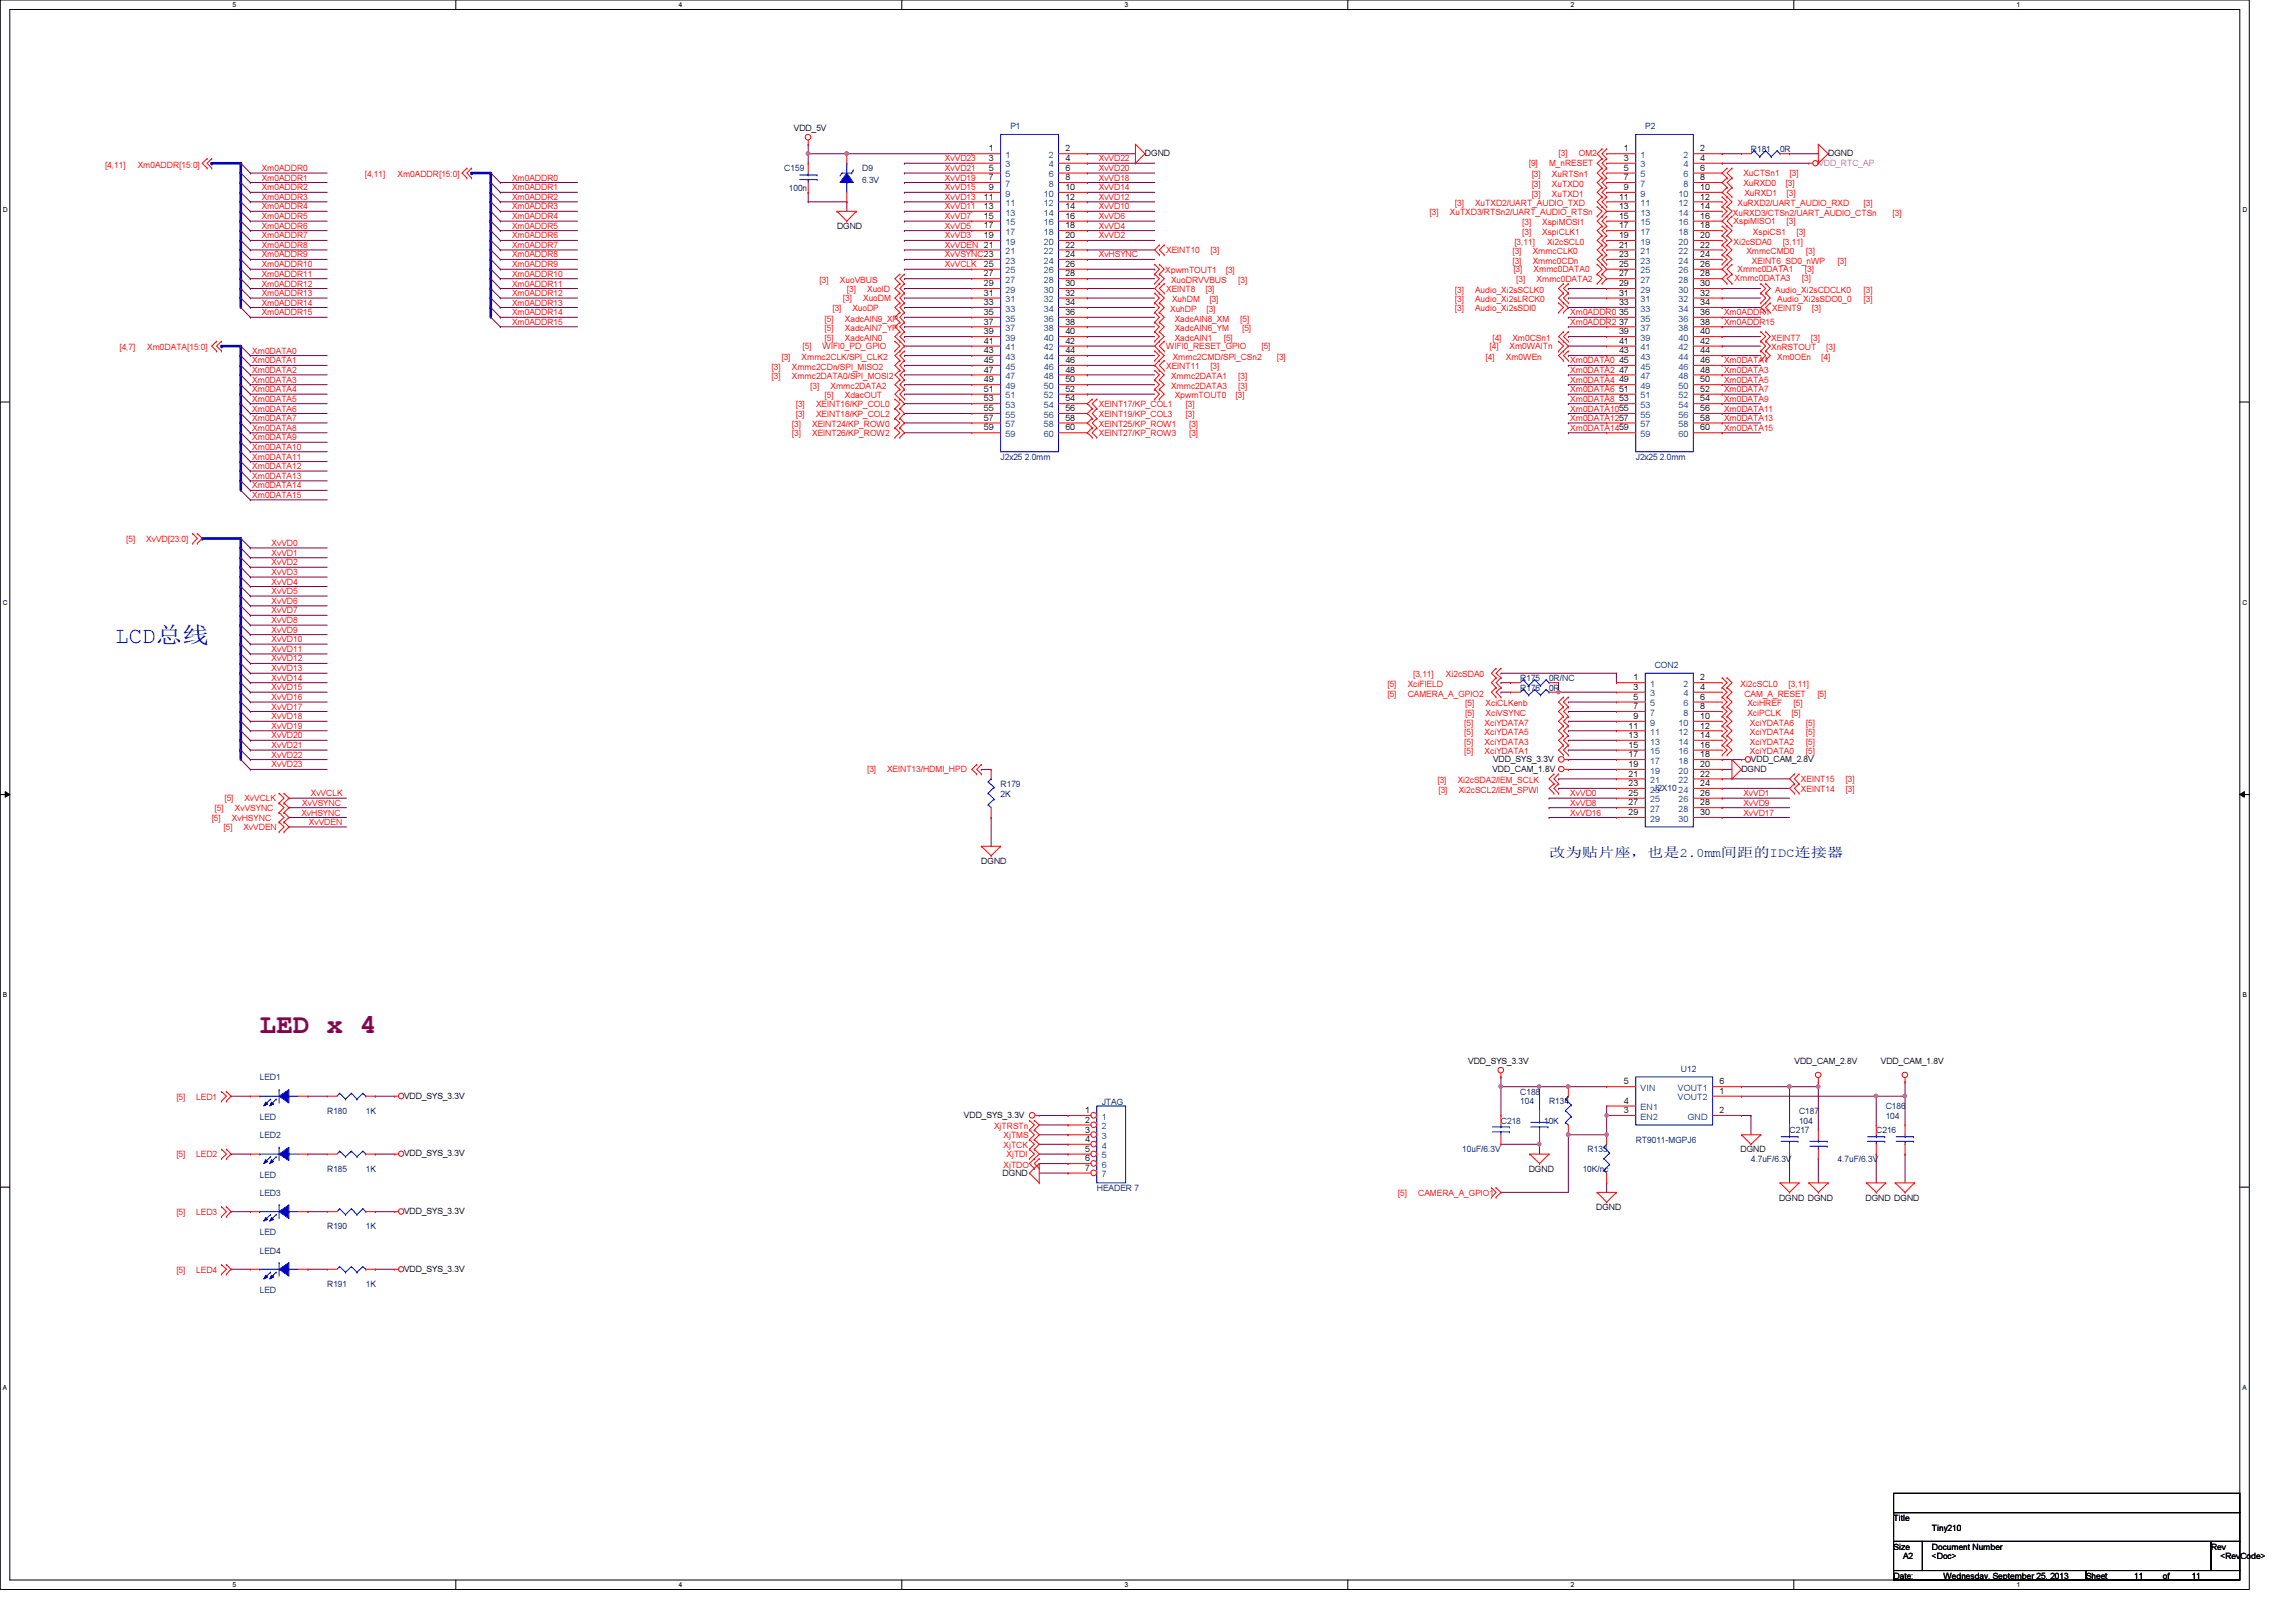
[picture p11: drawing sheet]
<svg xmlns="http://www.w3.org/2000/svg" width="297mm" height="210mm" viewBox="0 0 297 210" stroke-linecap="round" stroke-linejoin="round" font-family="sans-serif">
<defs><g id="words">
<text font-size="3.6" fill="#800080" x="33.6" y="133.7">LED x 4</text>
<text font-size="3" fill="#00f" x="14.9" y="83.3">LCD总总</text>
<text font-size="1.7" fill="#0000a0" x="200.4" y="110.9">改改改改改，也也2.0mm间间间IDC连连连</text>
<g font-size="1.1">
<text x="102.7" y="17">VDD_5V</text>
<text x="127.9" y="19.6">1</text>
<text x="127.9" y="20.8">3</text>
<text x="127.9" y="22.1">5</text>
<text x="127.9" y="23.3">7</text>
<text x="137.8" y="19.6">2</text>
<text x="137.8" y="20.8">4</text>
<text x="137.8" y="22.1">6</text>
<text x="137.8" y="23.3">8</text>
<text x="148.1" y="20.2">DGND</text>
<text x="210.1" y="19.6">1</text>
<text x="210.1" y="20.8">3</text>
<text x="210.1" y="22.1">5</text>
<text x="210.1" y="23.3">7</text>
<text x="220" y="19.6">2</text>
<text x="220" y="20.8">4</text>
<text x="220" y="22.1">6</text>
<text x="220" y="23.3">8</text>
<text x="236.5" y="20.2">DGND</text>
<text x="108.3" y="29.7">DGND</text>
<text x="127.3" y="25.8">11</text>
<text x="127.3" y="27.1">13</text>
<text x="127.3" y="28.3">15</text>
<text x="127.3" y="29.5">17</text>
<text x="127.9" y="24.6">9</text>
<text x="137.8" y="24.6">10</text>
<text x="137.8" y="25.8">12</text>
<text x="137.8" y="27.1">14</text>
<text x="137.8" y="28.3">16</text>
<text x="137.8" y="29.5">18</text>
<text x="209.5" y="25.8">11</text>
<text x="209.5" y="27.1">13</text>
<text x="209.5" y="28.3">15</text>
<text x="209.5" y="29.5">17</text>
<text x="210.1" y="24.6">9</text>
<text x="220" y="24.6">10</text>
<text x="220" y="25.8">12</text>
<text x="220" y="27.1">14</text>
<text x="220" y="28.3">16</text>
<text x="220" y="29.5">18</text>
<text x="127.3" y="30.8">19</text>
<text x="127.3" y="34.5">25</text>
<text x="127.3" y="35.8">27</text>
<text x="137.8" y="30.8">20</text>
<text x="137.8" y="32">22</text>
<text x="137.8" y="33.3">24</text>
<text x="137.8" y="34.5">26</text>
<text x="137.8" y="35.8">28</text>
<text x="209.5" y="30.8">19</text>
<text x="209.5" y="32">21</text>
<text x="209.5" y="33.3">23</text>
<text x="209.5" y="34.5">25</text>
<text x="209.5" y="35.8">27</text>
<text x="220" y="30.8">20</text>
<text x="220" y="32">22</text>
<text x="220" y="33.3">24</text>
<text x="220" y="34.5">26</text>
<text x="220" y="35.8">28</text>
<text x="127.3" y="37">29</text>
<text x="127.3" y="38.3">31</text>
<text x="127.3" y="39.5">33</text>
<text x="127.3" y="40.8">35</text>
<text x="127.3" y="42">37</text>
<text x="137.8" y="37">30</text>
<text x="137.8" y="38.3">32</text>
<text x="137.8" y="39.5">34</text>
<text x="137.8" y="40.8">36</text>
<text x="137.8" y="42">38</text>
<text x="209.5" y="37">29</text>
<text x="209.5" y="38.3">31</text>
<text x="209.5" y="39.5">33</text>
<text x="209.5" y="40.8">35</text>
<text x="209.5" y="42">37</text>
<text x="220" y="37">30</text>
<text x="220" y="38.3">32</text>
<text x="220" y="39.5">34</text>
<text x="220" y="40.8">36</text>
<text x="220" y="42">38</text>
<text x="127.3" y="43.3">39</text>
<text x="127.3" y="44.5">41</text>
<text x="127.3" y="45.7">43</text>
<text x="127.3" y="47">45</text>
<text x="137.8" y="43.3">40</text>
<text x="137.8" y="44.5">42</text>
<text x="137.8" y="45.7">44</text>
<text x="137.8" y="47">46</text>
<text x="209.5" y="43.3">39</text>
<text x="209.5" y="44.5">41</text>
<text x="209.5" y="45.7">43</text>
<text x="209.5" y="47">45</text>
<text x="220" y="43.3">40</text>
<text x="220" y="44.5">42</text>
<text x="220" y="45.7">44</text>
<text x="220" y="47">46</text>
<text x="127.3" y="48.2">47</text>
<text x="127.3" y="49.5">49</text>
<text x="127.3" y="50.7">51</text>
<text x="127.3" y="51.9">53</text>
<text x="127.3" y="53.2">55</text>
<text x="137.8" y="48.2">48</text>
<text x="137.8" y="49.5">50</text>
<text x="137.8" y="50.7">52</text>
<text x="137.8" y="51.9">54</text>
<text x="137.8" y="53.2">56</text>
<text x="209.5" y="48.2">47</text>
<text x="209.5" y="49.5">49</text>
<text x="209.5" y="50.7">51</text>
<text x="209.5" y="51.9">53</text>
<text x="220" y="48.2">48</text>
<text x="220" y="49.5">50</text>
<text x="220" y="50.7">52</text>
<text x="220" y="51.9">54</text>
<text x="220" y="53.2">56</text>
<text x="127.3" y="54.4">57</text>
<text x="127.3" y="55.7">59</text>
<text x="137.8" y="54.4">58</text>
<text x="137.8" y="55.7">60</text>
<text x="220" y="54.4">58</text>
<text x="220" y="55.7">60</text>
<text x="211.3" y="88.1">1</text>
<text x="211.3" y="89.3">3</text>
<text x="220" y="88.1">2</text>
<text x="220" y="89.3">4</text>
<text x="210.7" y="94.3">11</text>
<text x="210.7" y="95.5">13</text>
<text x="211.3" y="90.6">5</text>
<text x="211.3" y="91.8">7</text>
<text x="211.3" y="93">9</text>
<text x="220" y="90.6">6</text>
<text x="220" y="91.8">8</text>
<text x="220" y="93">10</text>
<text x="220" y="94.3">12</text>
<text x="220" y="95.5">14</text>
<text x="193.1" y="99.9">VDD_CAM_1.8V</text>
<text x="193.2" y="98.6">VDD_SYS_3.3V</text>
<text x="210.7" y="96.8">15</text>
<text x="210.7" y="98">17</text>
<text x="210.7" y="99.3">19</text>
<text x="210.7" y="100.5">21</text>
<text x="210.7" y="101.7">23</text>
<text x="220" y="96.8">16</text>
<text x="220" y="98">18</text>
<text x="220" y="99.3">20</text>
<text x="220" y="100.5">22</text>
<text x="220" y="101.7">24</text>
<text x="225.3" y="99.9">DGND</text>
<text x="226.5" y="98.6">VDD_CAM_2.8V</text>
<text x="210.7" y="103">25</text>
<text x="210.7" y="104.2">27</text>
<text x="210.7" y="105.5">29</text>
<text x="220" y="103">26</text>
<text x="220" y="104.2">28</text>
<text x="220" y="105.5">30</text>
<text x="127" y="111.8">DGND</text>
<text x="189.9" y="137.7">VDD_SYS_3.3V</text>
<text x="232.2" y="137.7">VDD_CAM_2.8V</text>
<text x="243.3" y="137.7">VDD_CAM_1.8V</text>
<text x="52.3" y="142.2">VDD_SYS_3.3V</text>
<text x="210.1" y="140.3">5</text>
<text x="210.1" y="142.8">4</text>
<text x="222.5" y="141.6">1</text>
<text x="222.5" y="140.3">6</text>
<text x="52.3" y="149.6">VDD_SYS_3.3V</text>
<text x="124.7" y="144.7">VDD_SYS_3.3V</text>
<text x="140.4" y="144.1">1</text>
<text x="140.4" y="145.3">2</text>
<text x="140.4" y="146.6">3</text>
<text x="140.4" y="147.8">4</text>
<text x="140.4" y="149.1">5</text>
<text x="210.1" y="144.1">3</text>
<text x="222.5" y="144.1">2</text>
<text x="225.2" y="149.1">DGND</text>
<text x="129.7" y="152.1">DGND</text>
<text x="140.4" y="150.3">6</text>
<text x="140.4" y="151.5">7</text>
<text x="197.8" y="151.6">DGND</text>
<text x="230.2" y="155.4">DGND DGND</text>
<text x="241.3" y="155.4">DGND DGND</text>
<text x="52.3" y="157.1">VDD_SYS_3.3V</text>
<text x="206.5" y="156.6">DGND</text>
<text x="52.3" y="164.6">VDD_SYS_3.3V</text>
<text x="245" y="196.8">Title</text>
<text x="245" y="200.5">Size</text>
<text x="246.2" y="201.8">A2</text>
<text x="249.9" y="200.5">Document Number</text>
<text x="249.9" y="201.8">&lt;Doc&gt;</text>
<text x="249.9" y="198.1">Tiny210</text>
<text x="286" y="200.5">Rev</text>
<text x="287.3" y="201.8">&lt;RevCode&gt;</text>
<text x="245" y="204.3">Date:</text>
<text x="251.4" y="204.3">Wednesday, September 25, 2013</text>
<text x="269.9" y="204.3">Sheet</text>
<text x="276.1" y="204.3">11</text>
<text x="279.8" y="204.3">of</text>
<text x="283.5" y="204.3">11</text>
</g>
<g font-size="1.1" fill="#000080">
<text x="130.7" y="16.7">P1</text>
<text x="212.8" y="16.7">P2</text>
<text x="101.5" y="22.2">C159</text>
<text x="111.5" y="22.2">D9</text>
<text x="111.5" y="23.7">6.3V</text>
<text x="226.5" y="19.7">R181</text>
<text x="230.3" y="19.7">0R</text>
<text x="102.1" y="24.7">100n</text>
<text x="129.5" y="59.5">J2x25 2.0mm</text>
<text x="211.6" y="59.5">J2x25 2.0mm</text>
<text x="196.7" y="88.2">R175</text>
<text x="196.7" y="89.4">R176</text>
<text x="200.4" y="88.2">0R/NC</text>
<text x="200.4" y="89.4">0R</text>
<text x="214.1" y="86.4">CON2</text>
<text x="129.5" y="101.9">R179</text>
<text x="129.5" y="103.1">2K</text>
<text x="213.9" y="102.4">J2X10</text>
<text x="33.6" y="139.8">LED1</text>
<text x="142.5" y="143">JTAG</text>
<text x="196.7" y="141.7">C188</text>
<text x="196.7" y="142.9">104</text>
<text x="200.4" y="142.9">R134</text>
<text x="217.5" y="138.7">U12</text>
<text x="244" y="143.6">C186</text>
<text x="33.6" y="144.9">LED</text>
<text x="33.6" y="147.3">LED2</text>
<text x="42.3" y="144.2">R180</text>
<text x="47.3" y="144.2">1K</text>
<text x="189.2" y="149.1">10uF/6.3V</text>
<text x="194.2" y="145.4">C218</text>
<text x="199.8" y="145.4">10K</text>
<text x="205.4" y="149.1">R133</text>
<text x="211.6" y="147.9">RT9011-MGPJ6</text>
<text x="231.5" y="146.6">C217</text>
<text x="232.7" y="144.2">C187</text>
<text x="232.7" y="145.4">104</text>
<text x="242.7" y="146.6">C216</text>
<text x="244" y="144.8">104</text>
<text x="33.6" y="154.8">LED3</text>
<text x="33.6" y="152.4">LED</text>
<text x="42.3" y="151.6">R185</text>
<text x="47.3" y="151.6">1K</text>
<text x="141.9" y="154.1">HEADER 7</text>
<text x="204.8" y="151.6">10K/nc</text>
<text x="226.5" y="150.4">4.7uF/6.3V</text>
<text x="237.7" y="150.4">4.7uF/6.3V</text>
<text x="33.6" y="159.9">LED</text>
<text x="42.3" y="159.1">R190</text>
<text x="47.3" y="159.1">1K</text>
<text x="33.6" y="162.2">LED4</text>
<text x="33.6" y="167.3">LED</text>
<text x="42.3" y="166.6">R191</text>
<text x="47.3" y="166.6">1K</text>
</g>
<g font-size="1.1" fill="#f00">
<text x="13.6" y="21.7">[4,11]</text>
<text x="17.8" y="21.7">Xm0ADDR[15:0]</text>
<text x="33.9" y="22.1">Xm0ADDR0</text>
<text x="33.9" y="23.4">Xm0ADDR1</text>
<text x="47.2" y="22.9">[4,11]</text>
<text x="51.4" y="22.9">Xm0ADDR[15:0]</text>
<text x="66.2" y="23.4">Xm0ADDR0</text>
<text x="122.3" y="22.1">XvVD21</text>
<text x="122.3" y="23.4">XvVD19</text>
<text x="122.3" y="20.9">XvVD23</text>
<text x="142.2" y="22.1">XvVD20</text>
<text x="142.2" y="23.4">XvVD18</text>
<text x="142.2" y="20.9">XvVD22</text>
<text x="197.8" y="21.5">[9]</text>
<text x="198.2" y="22.9">[3]</text>
<text x="200.4" y="21.5">M_nRESET</text>
<text x="200.8" y="22.9">XuRTSn1</text>
<text x="201.6" y="20.2">[3]</text>
<text x="204.3" y="20.2">OM2</text>
<text x="225.5" y="22.8">XuCTSn1</text>
<text x="231.5" y="22.8">[3]</text>
<text x="33.9" y="28.4">Xm0ADDR5</text>
<text x="33.9" y="25.9">Xm0ADDR3</text>
<text x="33.9" y="27.1">Xm0ADDR4</text>
<text x="33.9" y="24.6">Xm0ADDR2</text>
<text x="33.9" y="29.6">Xm0ADDR6</text>
<text x="66.2" y="29.6">Xm0ADDR5</text>
<text x="66.2" y="27.1">Xm0ADDR3</text>
<text x="66.2" y="28.4">Xm0ADDR4</text>
<text x="66.2" y="25.9">Xm0ADDR2</text>
<text x="66.2" y="24.6">Xm0ADDR1</text>
<text x="122.3" y="27.1">XvVD11</text>
<text x="122.3" y="28.4">XvVD7</text>
<text x="122.3" y="24.6">XvVD15</text>
<text x="122.3" y="25.9">XvVD13</text>
<text x="122.3" y="29.6">XvVD5</text>
<text x="142.2" y="27.1">XvVD10</text>
<text x="142.2" y="28.4">XvVD6</text>
<text x="142.2" y="24.6">XvVD14</text>
<text x="142.2" y="25.9">XvVD12</text>
<text x="142.2" y="29.6">XvVD4</text>
<text x="185" y="27.8">[3]</text>
<text x="187.6" y="27.8">XuTXD3/RTSn2/UART_AUDIO_RTSn</text>
<text x="188.2" y="26.7">[3]</text>
<text x="190.8" y="26.7">XuTXD2/UART_AUDIO_TXD</text>
<text x="196.9" y="29.2">[3]</text>
<text x="198.2" y="25.4">[3]</text>
<text x="198.2" y="24.2">[3]</text>
<text x="199.5" y="29.2">XspiMOSI1</text>
<text x="200.8" y="25.4">XuTXD1</text>
<text x="200.8" y="24.2">XuTXD0</text>
<text x="224.2" y="27.9">XuRXD3/CTSn2/UART_AUDIO_CTSn</text>
<text x="224.3" y="29">XspiMISO1</text>
<text x="224.8" y="26.7">XuRXD2/UART_AUDIO_RXD</text>
<text x="225.5" y="24.1">XuRXD0</text>
<text x="225.7" y="25.3">XuRXD1</text>
<text x="231" y="24.1">[3]</text>
<text x="231.1" y="25.3">[3]</text>
<text x="231.1" y="29">[3]</text>
<text x="241.1" y="26.7">[3]</text>
<text x="244.9" y="27.9">[3]</text>
<text x="33.9" y="32.1">Xm0ADDR8</text>
<text x="33.9" y="30.9">Xm0ADDR7</text>
<text x="33.9" y="35.8">Xm0ADDR11</text>
<text x="33.9" y="33.3">Xm0ADDR9</text>
<text x="33.9" y="34.6">Xm0ADDR10</text>
<text x="66.2" y="33.3">Xm0ADDR8</text>
<text x="66.2" y="30.9">Xm0ADDR6</text>
<text x="66.2" y="32.1">Xm0ADDR7</text>
<text x="66.2" y="34.6">Xm0ADDR9</text>
<text x="66.2" y="35.8">Xm0ADDR10</text>
<text x="122.3" y="32.1">XvVDEN 21</text>
<text x="122.3" y="33.3">XvVSYNC23</text>
<text x="122.3" y="30.9">XvVD3</text>
<text x="122.3" y="34.6">XvVCLK</text>
<text x="142.2" y="33.3">XvHSYNC</text>
<text x="142.2" y="30.9">XvVD2</text>
<text x="150.7" y="35.4">XpwmTOUT1</text>
<text x="150.9" y="32.8">XEINT10</text>
<text x="156.6" y="32.8">[3]</text>
<text x="158.6" y="35.4">[3]</text>
<text x="195.7" y="34.2">[3]</text>
<text x="195.7" y="32.9">[3]</text>
<text x="195.8" y="35.3">[3]</text>
<text x="195.9" y="31.7">[3,11]</text>
<text x="196.9" y="30.4">[3]</text>
<text x="198.3" y="34.2">Xmmc0CDn</text>
<text x="198.3" y="32.9">XmmcCLK0</text>
<text x="198.4" y="35.3">Xmmc0DATA0</text>
<text x="199.5" y="30.4">XspiCLK1</text>
<text x="200.1" y="31.7">Xi2cSCL0</text>
<text x="224.3" y="31.7">Xi2cSDA0</text>
<text x="224.8" y="35.3">Xmmc0DATA1</text>
<text x="225.9" y="32.9">XmmcCMD0</text>
<text x="226.6" y="34.2">XEINT6_SD0_nWP</text>
<text x="226.8" y="30.4">XspiCS1</text>
<text x="230.6" y="31.7">[3,11]</text>
<text x="232.4" y="30.4">[3]</text>
<text x="233.5" y="35.3">[3]</text>
<text x="233.6" y="32.9">[3]</text>
<text x="237.7" y="34.2">[3]</text>
<text x="33.9" y="40.8">Xm0ADDR15</text>
<text x="33.9" y="39.5">Xm0ADDR14</text>
<text x="33.9" y="37.1">Xm0ADDR12</text>
<text x="33.9" y="38.3">Xm0ADDR13</text>
<text x="66.2" y="37.1">Xm0ADDR11</text>
<text x="66.2" y="40.8">Xm0ADDR14</text>
<text x="66.2" y="38.3">Xm0ADDR12</text>
<text x="66.2" y="39.5">Xm0ADDR13</text>
<text x="106" y="36.6">[3]</text>
<text x="106.7" y="41.6">[5]</text>
<text x="107.7" y="40.3">[3]</text>
<text x="108.7" y="36.6">XuoVBUS</text>
<text x="109" y="39">[3]</text>
<text x="109.3" y="41.6">XadcAIN9_XP</text>
<text x="109.6" y="37.8">[3]</text>
<text x="110.3" y="40.3">XuoDP</text>
<text x="111.7" y="39">XuoDM</text>
<text x="112.2" y="37.8">XuoID</text>
<text x="150.9" y="37.8">XEINT8</text>
<text x="151.4" y="40.4">XuhDP</text>
<text x="151.5" y="36.6">XuoDRVVBUS</text>
<text x="151.6" y="39.1">XuhDM</text>
<text x="152" y="41.6">XadcAIN8_XM</text>
<text x="156" y="37.8">[3]</text>
<text x="156.1" y="40.4">[3]</text>
<text x="156.5" y="39.1">[3]</text>
<text x="160.2" y="36.6">[3]</text>
<text x="160.4" y="41.6">[5]</text>
<text x="188.2" y="37.9">[3]</text>
<text x="188.2" y="39.1">[3]</text>
<text x="188.2" y="40.3">[3]</text>
<text x="190.8" y="37.9">Audio_Xi2sSCLK0</text>
<text x="190.8" y="39.1">Audio_Xi2sLRCK0</text>
<text x="190.8" y="40.3">Audio_Xi2sSDI0</text>
<text x="196.2" y="36.5">[3]</text>
<text x="198.8" y="36.5">Xmmc0DATA2</text>
<text x="203.2" y="40.8">Xm0ADDR0</text>
<text x="223.1" y="40.8">Xm0ADDR1</text>
<text x="224.4" y="36.4">Xmmc0DATA3</text>
<text x="229.3" y="40.3">XEINT9</text>
<text x="229.7" y="37.9">Audio_Xi2sCDCLK0</text>
<text x="229.9" y="39.1">Audio_Xi2sSDO0_0</text>
<text x="233.1" y="36.4">[3]</text>
<text x="234.4" y="40.3">[3]</text>
<text x="241.1" y="37.9">[3]</text>
<text x="241.1" y="39.1">[3]</text>
<text x="15.4" y="45.3">[4,7]</text>
<text x="19" y="45.3">Xm0DATA[15:0]</text>
<text x="32.6" y="45.8">Xm0DATA0</text>
<text x="32.6" y="47">Xm0DATA1</text>
<text x="66.2" y="42">Xm0ADDR15</text>
<text x="99.8" y="47.8">[3]</text>
<text x="101.1" y="46.6">[3]</text>
<text x="102.4" y="47.8">Xmmc2CDn/SPI_MISO2</text>
<text x="103.7" y="46.6">Xmmc2CLK/SPI_CLK2</text>
<text x="103.8" y="45.2">[5]</text>
<text x="106.4" y="45.2">WIFI0_PD_GPIO</text>
<text x="106.7" y="44.1">[5]</text>
<text x="106.7" y="42.8">[5]</text>
<text x="109.3" y="44.1">XadcAIN0</text>
<text x="109.3" y="42.8">XadcAIN7_YP</text>
<text x="150.9" y="47.7">XEINT11</text>
<text x="150.9" y="45.2">WIFI0_RESET_GPIO</text>
<text x="151.7" y="46.6">Xmmc2CMD/SPI_CSn2</text>
<text x="152" y="44.1">XadcAIN1</text>
<text x="152" y="42.8">XadcAIN6_YM</text>
<text x="156.6" y="47.7">[3]</text>
<text x="158.3" y="44.1">[5]</text>
<text x="160.7" y="42.8">[5]</text>
<text x="163.2" y="45.2">[5]</text>
<text x="165.2" y="46.6">[3]</text>
<text x="192.2" y="46.6">[4]</text>
<text x="192.7" y="45.2">[4]</text>
<text x="193.1" y="44.1">[4]</text>
<text x="194.8" y="46.6">Xm0WEn</text>
<text x="195.3" y="45.2">Xm0WAITn</text>
<text x="195.7" y="44.1">Xm0CSn1</text>
<text x="203.2" y="47">Xm0DATA0</text>
<text x="203.2" y="42">Xm0ADDR2</text>
<text x="223.1" y="47">Xm0DATA1</text>
<text x="223.1" y="42">Xm0ADDR15</text>
<text x="229.1" y="44.1">XEINT7</text>
<text x="229.1" y="45.3">XnRSTOUT</text>
<text x="229.9" y="46.6">Xm0OEn</text>
<text x="234.3" y="44.1">[3]</text>
<text x="235.6" y="46.6">[4]</text>
<text x="236.3" y="45.3">[3]</text>
<text x="32.6" y="48.3">Xm0DATA2</text>
<text x="32.6" y="49.5">Xm0DATA3</text>
<text x="32.6" y="50.8">Xm0DATA4</text>
<text x="32.6" y="52">Xm0DATA5</text>
<text x="32.6" y="53.3">Xm0DATA6</text>
<text x="99.8" y="49.1">[3]</text>
<text x="102.4" y="49.1">Xmmc2DATA0/SPI_MOSI2</text>
<text x="103" y="52.7">[3]</text>
<text x="103" y="53.9">[3]</text>
<text x="104.8" y="50.3">[3]</text>
<text x="105.6" y="52.7">XEINT16/KP_COL0</text>
<text x="105.6" y="53.9">XEINT18/KP_COL2</text>
<text x="106.7" y="51.6">[5]</text>
<text x="107.4" y="50.3">Xmmc2DATA2</text>
<text x="109.3" y="51.6">XdacOUT</text>
<text x="142.2" y="52.7">XEINT17/KP_COL1</text>
<text x="142.2" y="53.9">XEINT19/KP_COL3</text>
<text x="151.5" y="49.1">Xmmc2DATA1</text>
<text x="151.5" y="50.3">Xmmc2DATA3</text>
<text x="152" y="51.6">XpwmTOUT0</text>
<text x="153.4" y="52.7">[3]</text>
<text x="153.4" y="53.9">[3]</text>
<text x="159.8" y="51.6">[3]</text>
<text x="160.2" y="49.1">[3]</text>
<text x="160.2" y="50.3">[3]</text>
<text x="203.2" y="48.3">Xm0DATA2</text>
<text x="203.2" y="50.8">Xm0DATA6</text>
<text x="203.2" y="53.3">Xm0DATA1055</text>
<text x="203.2" y="52">Xm0DATA8</text>
<text x="203.2" y="49.5">Xm0DATA4</text>
<text x="223.1" y="48.3">Xm0DATA3</text>
<text x="223.1" y="50.8">Xm0DATA7</text>
<text x="223.1" y="53.3">Xm0DATA11</text>
<text x="223.1" y="52">Xm0DATA9</text>
<text x="223.1" y="49.5">Xm0DATA5</text>
<text x="32.6" y="55.8">Xm0DATA8</text>
<text x="32.6" y="57">Xm0DATA9</text>
<text x="32.6" y="58.2">Xm0DATA10</text>
<text x="32.6" y="59.5">Xm0DATA11</text>
<text x="32.6" y="54.5">Xm0DATA7</text>
<text x="102.4" y="56.4">[3]</text>
<text x="102.4" y="55.2">[3]</text>
<text x="105.1" y="56.4">XEINT26/KP_ROW2</text>
<text x="105.1" y="55.2">XEINT24/KP_ROW0</text>
<text x="142.2" y="56.4">XEINT27/KP_ROW3</text>
<text x="142.2" y="55.2">XEINT25/KP_ROW1</text>
<text x="153.8" y="56.4">[3]</text>
<text x="153.8" y="55.2">[3]</text>
<text x="203.2" y="55.8">Xm0DATA1459</text>
<text x="203.2" y="54.5">Xm0DATA1257</text>
<text x="223.1" y="55.8">Xm0DATA15</text>
<text x="223.1" y="54.5">Xm0DATA13</text>
<text x="32.6" y="60.7">Xm0DATA12</text>
<text x="32.6" y="62">Xm0DATA13</text>
<text x="32.6" y="63.2">Xm0DATA14</text>
<text x="32.6" y="64.4">Xm0DATA15</text>
<text x="16.3" y="70.1">[5]</text>
<text x="18.9" y="70.1">XvVD[23:0]</text>
<text x="35.1" y="70.7">XvVD0</text>
<text x="35.1" y="71.9">XvVD1</text>
<text x="35.1" y="73.2">XvVD2</text>
<text x="35.1" y="74.4">XvVD3</text>
<text x="35.1" y="75.6">XvVD4</text>
<text x="35.1" y="76.9">XvVD5</text>
<text x="35.1" y="80.6">XvVD8</text>
<text x="35.1" y="81.9">XvVD9</text>
<text x="35.1" y="83.1">XvVD10</text>
<text x="35.1" y="78.1">XvVD6</text>
<text x="35.1" y="79.4">XvVD7</text>
<text x="35.1" y="88.1">XvVD14</text>
<text x="35.1" y="89.3">XvVD15</text>
<text x="35.1" y="84.4">XvVD11</text>
<text x="35.1" y="85.6">XvVD12</text>
<text x="35.1" y="86.9">XvVD13</text>
<text x="179.5" y="88.9">[5]</text>
<text x="182.1" y="88.9">XciFIELD</text>
<text x="182.8" y="87.7">[3,11]</text>
<text x="187.1" y="87.7">Xi2cSDA0</text>
<text x="225.2" y="88.9">Xi2cSCL0</text>
<text x="231.4" y="88.9">[3,11]</text>
<text x="35.1" y="90.6">XvVD16</text>
<text x="35.1" y="91.8">XvVD17</text>
<text x="35.1" y="93.1">XvVD18</text>
<text x="35.1" y="94.3">XvVD19</text>
<text x="35.1" y="95.5">XvVD20</text>
<text x="179.5" y="90.2">[5]</text>
<text x="182.1" y="90.2">CAMERA_A_GPIO2</text>
<text x="189.4" y="95.1">[5]</text>
<text x="189.4" y="93.9">[5]</text>
<text x="189.6" y="91.4">[5]</text>
<text x="189.6" y="92.6">[5]</text>
<text x="192.1" y="95.1">XciYDATA5</text>
<text x="192.1" y="93.9">XciYDATA7</text>
<text x="192.2" y="91.4">XciCLKenb</text>
<text x="192.2" y="92.6">XciVSYNC</text>
<text x="225.7" y="90.2">CAM_A_RESET</text>
<text x="226.1" y="92.6">XciPCLK</text>
<text x="226.1" y="91.4">XciHREF</text>
<text x="226.4" y="95.1">XciYDATA4</text>
<text x="226.4" y="93.9">XciYDATA6</text>
<text x="231.8" y="92.6">[5]</text>
<text x="232" y="91.4">[5]</text>
<text x="233.6" y="95.1">[5]</text>
<text x="233.6" y="93.9">[5]</text>
<text x="235.1" y="90.2">[5]</text>
<text x="35.1" y="96.8">XvVD21</text>
<text x="35.1" y="99.3">XvVD23</text>
<text x="35.1" y="98">XvVD22</text>
<text x="112.2" y="99.9">[3]</text>
<text x="114.8" y="99.9">XEINT13/HDMI_HPD</text>
<text x="186" y="101.3">[3]</text>
<text x="188.6" y="101.3">Xi2cSDA2/IEM_SCLK</text>
<text x="189.4" y="97.6">[5]</text>
<text x="189.4" y="96.4">[5]</text>
<text x="192.1" y="97.6">XciYDATA1</text>
<text x="192.1" y="96.4">XciYDATA3</text>
<text x="226.4" y="97.6">XciYDATA0</text>
<text x="226.4" y="96.4">XciYDATA2</text>
<text x="233" y="101.2">XEINT15</text>
<text x="233.6" y="97.6">[5]</text>
<text x="233.6" y="96.4">[5]</text>
<text x="238.8" y="101.2">[3]</text>
<text x="27.4" y="106.2">[5]</text>
<text x="27.8" y="105">[5]</text>
<text x="28.9" y="107.4">[5]</text>
<text x="29" y="103.7">[5]</text>
<text x="30" y="106.2">XvHSYNC</text>
<text x="30.4" y="105">XvVSYNC</text>
<text x="31.5" y="107.4">XvVDEN</text>
<text x="31.6" y="103.7">XvVCLK</text>
<text x="39" y="105.5">XvHSYNC</text>
<text x="39.1" y="104.3">XvVSYNC</text>
<text x="40" y="106.8">XvVDEN</text>
<text x="40.2" y="103">XvVCLK</text>
<text x="186.1" y="102.6">[3]</text>
<text x="188.7" y="102.6">Xi2cSCL2/IEM_SPWI</text>
<text x="203.2" y="103">XvVD0</text>
<text x="203.2" y="104.3">XvVD8</text>
<text x="203.2" y="105.5">XvVD16</text>
<text x="225.5" y="103">XvVD1</text>
<text x="225.5" y="104.3">XvVD9</text>
<text x="225.5" y="105.5">XvVD17</text>
<text x="233" y="102.5">XEINT14</text>
<text x="238.8" y="102.5">[3]</text>
<text x="22.8" y="142.3">[5]</text>
<text x="25.4" y="142.3">LED1</text>
<text x="22.8" y="149.8">[5]</text>
<text x="25.4" y="149.8">LED2</text>
<text x="128.6" y="146">XjTRSTn</text>
<text x="129.8" y="147.3">XjTMS</text>
<text x="129.8" y="148.5">XjTCK</text>
<text x="130.2" y="149.8">XjTDI</text>
<text x="129.8" y="151.1">XjTDO</text>
<text x="180.8" y="154.8">[5]</text>
<text x="183.5" y="154.8">CAMERA_A_GPIO1</text>
<text x="22.8" y="157.2">[5]</text>
<text x="25.4" y="157.2">LED3</text>
<text x="22.8" y="164.7">[5]</text>
<text x="25.4" y="164.7">LED4</text>
</g>
<g font-size="1.1" fill="#004080">
<text x="130.1" y="20.4">1</text>
<text x="130.1" y="21.7">3</text>
<text x="130.1" y="22.9">5</text>
<text x="135.7" y="20.4">2</text>
<text x="135.7" y="21.7">4</text>
<text x="135.7" y="22.9">6</text>
<text x="212.3" y="20.4">1</text>
<text x="212.3" y="21.7">3</text>
<text x="212.3" y="22.9">5</text>
<text x="217.8" y="20.4">2</text>
<text x="217.8" y="21.7">4</text>
<text x="217.8" y="22.9">6</text>
<text x="130.1" y="24.2">7</text>
<text x="130.1" y="25.4">9</text>
<text x="130.1" y="26.7">11</text>
<text x="130.1" y="27.9">13</text>
<text x="130.1" y="29.2">15</text>
<text x="135" y="25.4">10</text>
<text x="135" y="26.7">12</text>
<text x="135" y="27.9">14</text>
<text x="135" y="29.2">16</text>
<text x="135.7" y="24.2">8</text>
<text x="212.3" y="24.2">7</text>
<text x="212.3" y="25.4">9</text>
<text x="212.3" y="26.7">11</text>
<text x="212.3" y="27.9">13</text>
<text x="212.3" y="29.2">15</text>
<text x="217.2" y="25.4">10</text>
<text x="217.2" y="26.7">12</text>
<text x="217.2" y="27.9">14</text>
<text x="217.2" y="29.2">16</text>
<text x="217.8" y="24.2">8</text>
<text x="130.1" y="30.4">17</text>
<text x="130.1" y="31.7">19</text>
<text x="130.1" y="32.9">21</text>
<text x="130.1" y="34.1">23</text>
<text x="130.1" y="35.4">25</text>
<text x="135" y="30.4">18</text>
<text x="135" y="31.7">20</text>
<text x="135" y="32.9">22</text>
<text x="135" y="34.1">24</text>
<text x="135" y="35.4">26</text>
<text x="212.3" y="30.4">17</text>
<text x="212.3" y="31.7">19</text>
<text x="212.3" y="32.9">21</text>
<text x="212.3" y="34.1">23</text>
<text x="212.3" y="35.4">25</text>
<text x="217.2" y="30.4">18</text>
<text x="217.2" y="31.7">20</text>
<text x="217.2" y="32.9">22</text>
<text x="217.2" y="34.1">24</text>
<text x="217.2" y="35.4">26</text>
<text x="130.1" y="36.6">27</text>
<text x="130.1" y="37.9">29</text>
<text x="130.1" y="39.1">31</text>
<text x="130.1" y="40.3">33</text>
<text x="130.1" y="41.6">35</text>
<text x="135" y="36.6">28</text>
<text x="135" y="37.9">30</text>
<text x="135" y="39.1">32</text>
<text x="135" y="40.3">34</text>
<text x="135" y="41.6">36</text>
<text x="212.3" y="36.6">27</text>
<text x="212.3" y="37.9">29</text>
<text x="212.3" y="39.1">31</text>
<text x="212.3" y="40.3">33</text>
<text x="212.3" y="41.6">35</text>
<text x="217.2" y="36.6">28</text>
<text x="217.2" y="37.9">30</text>
<text x="217.2" y="39.1">32</text>
<text x="217.2" y="40.3">34</text>
<text x="217.2" y="41.6">36</text>
<text x="130.1" y="42.8">37</text>
<text x="130.1" y="44.1">39</text>
<text x="130.1" y="45.3">41</text>
<text x="130.1" y="46.6">43</text>
<text x="130.1" y="47.8">45</text>
<text x="135" y="42.8">38</text>
<text x="135" y="44.1">40</text>
<text x="135" y="45.3">42</text>
<text x="135" y="46.6">44</text>
<text x="135" y="47.8">46</text>
<text x="212.3" y="42.8">37</text>
<text x="212.3" y="44.1">39</text>
<text x="212.3" y="45.3">41</text>
<text x="212.3" y="46.6">43</text>
<text x="212.3" y="47.8">45</text>
<text x="217.2" y="42.8">38</text>
<text x="217.2" y="44.1">40</text>
<text x="217.2" y="45.3">42</text>
<text x="217.2" y="46.6">44</text>
<text x="217.2" y="47.8">46</text>
<text x="130.1" y="49.1">47</text>
<text x="130.1" y="50.3">49</text>
<text x="130.1" y="51.6">51</text>
<text x="130.1" y="52.8">53</text>
<text x="135" y="49.1">48</text>
<text x="135" y="50.3">50</text>
<text x="135" y="51.6">52</text>
<text x="135" y="52.8">54</text>
<text x="212.3" y="49.1">47</text>
<text x="212.3" y="50.3">49</text>
<text x="212.3" y="51.6">51</text>
<text x="212.3" y="52.8">53</text>
<text x="217.2" y="49.1">48</text>
<text x="217.2" y="50.3">50</text>
<text x="217.2" y="51.6">52</text>
<text x="217.2" y="52.8">54</text>
<text x="130.1" y="54.1">55</text>
<text x="130.1" y="55.3">57</text>
<text x="130.1" y="56.6">59</text>
<text x="135" y="54.1">56</text>
<text x="135" y="55.3">58</text>
<text x="135" y="56.6">60</text>
<text x="212.3" y="54.1">55</text>
<text x="212.3" y="55.3">57</text>
<text x="212.3" y="56.6">59</text>
<text x="217.2" y="54.1">56</text>
<text x="217.2" y="55.3">58</text>
<text x="217.2" y="56.6">60</text>
<text x="213.5" y="88.9">1</text>
<text x="217.8" y="88.9">2</text>
<text x="213.5" y="90.1">3</text>
<text x="213.5" y="91.4">5</text>
<text x="213.5" y="92.6">7</text>
<text x="213.5" y="93.9">9</text>
<text x="213.5" y="95.1">11</text>
<text x="217.2" y="93.9">10</text>
<text x="217.2" y="95.1">12</text>
<text x="217.8" y="90.1">4</text>
<text x="217.8" y="91.4">6</text>
<text x="217.8" y="92.6">8</text>
<text x="213.5" y="96.4">13</text>
<text x="213.5" y="97.6">15</text>
<text x="213.5" y="98.8">17</text>
<text x="213.5" y="100.1">19</text>
<text x="213.5" y="101.3">21</text>
<text x="217.2" y="96.4">14</text>
<text x="217.2" y="97.6">16</text>
<text x="217.2" y="98.8">18</text>
<text x="217.2" y="100.1">20</text>
<text x="217.2" y="101.3">22</text>
<text x="213.5" y="102.6">23</text>
<text x="213.5" y="103.8">25</text>
<text x="213.5" y="105.1">27</text>
<text x="213.5" y="106.3">29</text>
<text x="217.2" y="102.6">24</text>
<text x="217.2" y="103.8">26</text>
<text x="217.2" y="105.1">28</text>
<text x="217.2" y="106.3">30</text>
<text x="212.3" y="141.2">VIN</text>
<text x="212.3" y="143.7">EN1</text>
<text x="217.1" y="142.4">VOUT2</text>
<text x="217.1" y="141.2">VOUT1</text>
<text x="142.5" y="144.9">1</text>
<text x="142.5" y="146.1">2</text>
<text x="142.5" y="147.4">3</text>
<text x="142.5" y="148.6">4</text>
<text x="142.5" y="149.9">5</text>
<text x="212.3" y="144.9">EN2</text>
<text x="218.4" y="144.9">GND</text>
<text x="142.5" y="151.1">6</text>
<text x="142.5" y="152.4">7</text>
</g>
<text font-size="1.1" fill="#f0f" x="235.2" y="21.5">VDD_RTC_AP</text>
<g font-size=".9">
<text x="30.1" y=".9">5</text>
<text x="87.8" y=".9">4</text>
<text x="145.5" y=".9">3</text>
<text x="203.2" y=".9">2</text>
<text x="260.9" y=".9">1</text>
<text x=".4" y="27.4">D</text>
<text x="290.1" y="27.4">D</text>
<text x=".4" y="78.2">C</text>
<text x="290.1" y="78.2">C</text>
<text x=".4" y="129">B</text>
<text x="290.1" y="129">B</text>
<text x=".4" y="179.8">A</text>
<text x="290.1" y="179.8">A</text>
<text x="30.1" y="205.4">5</text>
<text x="87.8" y="205.4">4</text>
<text x="145.5" y="205.4">3</text>
<text x="203.2" y="205.4">2</text>
<text x="260.9" y="205.4">1</text>
</g>
</g></defs>
<path d="M0 0h291v205.7h-291zM1.3 1.2h288.5v203.3h-288.5z" fill="none" stroke="#000" stroke-width=".13"/>
<g fill="#fff">
<path d="M30.1 .1h.5v1h-.5z"/>
<path d="M30.1 204.6h.5v1h-.5z"/>
</g>
<path d="M59 0v1.2M59 204.5v1.2" fill="none" stroke="#000" stroke-width=".13"/>
<g fill="#fff">
<path d="M87.8 .1h.5v1h-.5z"/>
<path d="M87.8 204.6h.5v1h-.5z"/>
</g>
<path d="M116.7 0v1.2M116.7 204.5v1.2" fill="none" stroke="#000" stroke-width=".13"/>
<g fill="#fff">
<path d="M145.5 .1h.5v1h-.5z"/>
<path d="M145.5 204.6h.5v1h-.5z"/>
</g>
<path d="M174.4 0v1.2M174.4 204.5v1.2" fill="none" stroke="#000" stroke-width=".13"/>
<g fill="#fff">
<path d="M203.2 .1h.5v1h-.5z"/>
<path d="M203.2 204.6h.5v1h-.5z"/>
</g>
<path d="M232.1 0v1.2M232.1 204.5v1.2" fill="none" stroke="#000" stroke-width=".13"/>
<g fill="#fff">
<path d="M260.9 .1h.5v1h-.5z"/>
<path d="M260.9 204.6h.5v1h-.5z"/>
<path d="M.4 26.6h.6v1h-.6z"/>
<path d="M290.1 26.6h.6v1h-.6z"/>
<path d="M.4 77.4h.6v1h-.6z"/>
<path d="M290.1 77.4h.6v1h-.6z"/>
</g>
<path d="M0 52h1.3M289.8 52h1.2" fill="none" stroke="#000" stroke-width=".13"/>
<g fill="#fff">
<path d="M.4 128.2h.6v1h-.6z"/>
<path d="M290.1 128.2h.6v1h-.6z"/>
</g>
<path d="M0 102.8h1.3M.7 102.4l.6 .4-.6 .4zM289.8 102.8l.6-.4v.8zM289.8 102.8h1.2" fill="none" stroke="#000" stroke-width=".13"/>
<path d="M.7 102.4l.6 .4-.6 .4zM289.8 102.8l.6-.4v.8z" fill="#000"/>
<g fill="#fff">
<path d="M.4 179h.5v1h-.5z"/>
<path d="M290.1 179h.6v1h-.6z"/>
</g>
<path d="M0 153.6h1.3M289.8 153.6h1.2" fill="none" stroke="#000" stroke-width=".13"/>
<path d="M32.4 88.3h.1M32.4 88.3h9.9" fill="none" stroke="#800040" stroke-width=".13"/>
<path d="M31.2 69.7v1.2" fill="none" stroke="#00f" stroke-width=".34"/>
<circle cx="31.2" cy="69.7" r=".17" fill="#00f"/>
<path d="M31.2 73.4v1.3" fill="none" stroke="#00f" stroke-width=".34"/>
<circle cx="31.2" cy="73.4" r=".17" fill="#00f"/>
<path d="M31.2 72.2v1.2" fill="none" stroke="#00f" stroke-width=".34"/>
<circle cx="31.2" cy="72.2" r=".17" fill="#00f"/>
<path d="M31.2 75.9v1.2" fill="none" stroke="#00f" stroke-width=".34"/>
<circle cx="31.2" cy="75.9" r=".17" fill="#00f"/>
<path d="M31.2 74.7v1.2" fill="none" stroke="#00f" stroke-width=".34"/>
<circle cx="31.2" cy="74.7" r=".17" fill="#00f"/>
<path d="M31.2 78.4v1.2" fill="none" stroke="#00f" stroke-width=".34"/>
<circle cx="31.2" cy="78.4" r=".17" fill="#00f"/>
<path d="M31.2 82.1v1.3" fill="none" stroke="#00f" stroke-width=".34"/>
<circle cx="31.2" cy="82.1" r=".17" fill="#00f"/>
<path d="M31.2 80.9v1.2" fill="none" stroke="#00f" stroke-width=".34"/>
<circle cx="31.2" cy="80.9" r=".17" fill="#00f"/>
<path d="M31.2 83.4v1.2" fill="none" stroke="#00f" stroke-width=".34"/>
<circle cx="31.2" cy="83.4" r=".17" fill="#00f"/>
<path d="M31.2 85.9v1.2" fill="none" stroke="#00f" stroke-width=".34"/>
<circle cx="31.2" cy="85.9" r=".17" fill="#00f"/>
<path d="M31.2 88.3v1.3" fill="none" stroke="#00f" stroke-width=".34"/>
<circle cx="31.2" cy="88.3" r=".17" fill="#00f"/>
<path d="M31.2 90.8v1.3" fill="none" stroke="#00f" stroke-width=".34"/>
<circle cx="31.2" cy="90.8" r=".17" fill="#00f"/>
<path d="M31.2 92.1v1.2" fill="none" stroke="#00f" stroke-width=".34"/>
<circle cx="31.2" cy="92.1" r=".17" fill="#00f"/>
<path d="M31.2 94.6v1.2" fill="none" stroke="#00f" stroke-width=".34"/>
<circle cx="31.2" cy="94.6" r=".17" fill="#00f"/>
<path d="M31.2 95.8v1.3" fill="none" stroke="#00f" stroke-width=".34"/>
<circle cx="31.2" cy="95.8" r=".17" fill="#00f"/>
<g fill="none" stroke="#800040" stroke-width=".13">
<path d="M32.4 70.9h.1M32.4 72.2h.1M32.4 73.4h.1M32.4 74.7h.1M32.4 75.9h.1M32.4 77.1h.1M32.4 70.9h9.9M32.4 72.2h9.9M32.4 73.4h9.9M32.4 74.7h9.9M32.4 75.9h9.9M32.4 77.1h9.9"/>
<path d="M32.4 89.6h.1M32.4 80.9h.1M32.4 82.1h.1M32.4 83.4h.1M32.4 84.6h.1M32.4 85.9h.1M32.4 87.1h.1M32.4 90.8h.1M32.4 92.1h.1M32.4 93.3h.1M32.4 94.6h.1M32.4 95.8h.1"/>
<path d="M32.4 97.1h.1M32.4 89.6h9.9M32.4 80.9h9.9M32.4 82.1h9.9M32.4 83.4h9.9M32.4 84.6h9.9M32.4 85.9h9.9M32.4 87.1h9.9M32.4 90.8h9.9M32.4 92.1h9.9M32.4 93.3h9.9M32.4 94.6h9.9"/>
<path d="M32.4 95.8h9.9M32.4 97.1h9.9"/>
</g>
<path d="M26.2 69.7h5" fill="none" stroke="#00f" stroke-width=".34"/>
<circle cx="26.2" cy="69.7" r=".17" fill="#00f"/>
<path d="M32.4 99.6h.1M32.4 98.3h.1M32.4 99.6h9.9M32.4 98.3h9.9" fill="none" stroke="#800040" stroke-width=".13"/>
<path d="M31.2 70.9v1.3" fill="none" stroke="#00f" stroke-width=".34"/>
<circle cx="31.2" cy="70.9" r=".17" fill="#00f"/>
<path d="M31.2 79.6v1.3" fill="none" stroke="#00f" stroke-width=".34"/>
<circle cx="31.2" cy="79.6" r=".17" fill="#00f"/>
<path d="M31.2 77.1v1.3" fill="none" stroke="#00f" stroke-width=".34"/>
<circle cx="31.2" cy="77.1" r=".17" fill="#00f"/>
<path d="M31.2 89.6v1.2" fill="none" stroke="#00f" stroke-width=".34"/>
<circle cx="31.2" cy="89.6" r=".17" fill="#00f"/>
<path d="M31.2 84.6v1.3" fill="none" stroke="#00f" stroke-width=".34"/>
<circle cx="31.2" cy="84.6" r=".17" fill="#00f"/>
<path d="M31.2 87.1v1.2" fill="none" stroke="#00f" stroke-width=".34"/>
<circle cx="31.2" cy="87.1" r=".17" fill="#00f"/>
<path d="M31.2 97.1v1.2" fill="none" stroke="#00f" stroke-width=".34"/>
<circle cx="31.2" cy="97.1" r=".17" fill="#00f"/>
<path d="M31.2 93.3v1.3" fill="none" stroke="#00f" stroke-width=".34"/>
<circle cx="31.2" cy="93.3" r=".17" fill="#00f"/>
<g fill="none" stroke="#800040" stroke-width=".13">
<path d="M64.7 29.8h.1M64.7 27.3h.1M64.7 28.6h.1M64.7 26.1h.1M64.7 33.6h.1M64.7 31.1h.1M64.7 32.3h.1M64.7 37.3h.1M64.7 34.8h.1M64.7 36.1h.1M64.7 23.6h.1M64.7 38.6h.1"/>
<path d="M64.7 39.8h.1M64.7 24.9h.1M64.7 29.8h10M64.7 27.3h10M64.7 28.6h10M64.7 26.1h10M64.7 33.6h10M64.7 31.1h10M64.7 32.3h10M64.7 37.3h10M64.7 34.8h10M64.7 36.1h10"/>
<path d="M64.7 23.6h10M64.7 38.6h10M64.7 39.8h10M64.7 24.9h10M64.7 42.3h.1M64.7 41.1h.1M64.7 42.3h10M64.7 41.1h10M32.4 78.4h.1M32.4 79.6h.1M32.4 78.4h9.9M32.4 79.6h9.9"/>
<path d="M127 99.6h.1M127 99.6h1.2M37.4 103.3h.1M37.4 104.5h.1M37.4 103.3h7.4M37.4 104.5h7.4M128.2 105.8h.1M128.2 105.8v3.7M29.9 141.9h.1M29.9 149.4h.1M29.9 156.8h.1M29.9 156.8h2.5"/>
<path d="M29.9 141.9h2.5M29.9 149.4h2.5M39.8 156.8h.1M39.8 141.9h.1M39.8 149.4h.1M39.8 156.8h2.5M39.8 141.9h2.5M39.8 149.4h2.5M48.6 156.8h.1M48.6 141.9h.1M48.6 149.4h.1M48.6 156.8h2.5"/>
<path d="M48.6 141.9h2.5M48.6 149.4h2.5M29.9 164.3h.1M29.9 164.3h2.5M39.8 164.3h.1M39.8 164.3h2.5M48.6 164.3h.1M48.6 164.3h2.5"/>
</g>
<path d="M63.5 39.8v1.3" fill="none" stroke="#00f" stroke-width=".34"/>
<circle cx="63.5" cy="39.8" r=".17" fill="#00f"/>
<path d="M63.5 22.4v1.2" fill="none" stroke="#00f" stroke-width=".34"/>
<circle cx="63.5" cy="22.4" r=".17" fill="#00f"/>
<path d="M63.5 24.9v1.2" fill="none" stroke="#00f" stroke-width=".34"/>
<circle cx="63.5" cy="24.9" r=".17" fill="#00f"/>
<path d="M63.5 23.6v1.3" fill="none" stroke="#00f" stroke-width=".34"/>
<circle cx="63.5" cy="23.6" r=".17" fill="#00f"/>
<path d="M63.5 26.1v1.2" fill="none" stroke="#00f" stroke-width=".34"/>
<circle cx="63.5" cy="26.1" r=".17" fill="#00f"/>
<path d="M63.5 34.8v1.3" fill="none" stroke="#00f" stroke-width=".34"/>
<circle cx="63.5" cy="34.8" r=".17" fill="#00f"/>
<path d="M63.5 28.6v1.2" fill="none" stroke="#00f" stroke-width=".34"/>
<circle cx="63.5" cy="28.6" r=".17" fill="#00f"/>
<path d="M63.5 27.3v1.3" fill="none" stroke="#00f" stroke-width=".34"/>
<circle cx="63.5" cy="27.3" r=".17" fill="#00f"/>
<path d="M63.5 31.1v1.2" fill="none" stroke="#00f" stroke-width=".34"/>
<circle cx="63.5" cy="31.1" r=".17" fill="#00f"/>
<path d="M63.5 29.8v1.3" fill="none" stroke="#00f" stroke-width=".34"/>
<circle cx="63.5" cy="29.8" r=".17" fill="#00f"/>
<path d="M63.5 33.6v1.2" fill="none" stroke="#00f" stroke-width=".34"/>
<circle cx="63.5" cy="33.6" r=".17" fill="#00f"/>
<path d="M63.5 32.3v1.3" fill="none" stroke="#00f" stroke-width=".34"/>
<circle cx="63.5" cy="32.3" r=".17" fill="#00f"/>
<path d="M63.5 37.3v1.3" fill="none" stroke="#00f" stroke-width=".34"/>
<circle cx="63.5" cy="37.3" r=".17" fill="#00f"/>
<path d="M63.5 36.1v1.2" fill="none" stroke="#00f" stroke-width=".34"/>
<circle cx="63.5" cy="36.1" r=".17" fill="#00f"/>
<path d="M63.5 38.6v1.2" fill="none" stroke="#00f" stroke-width=".34"/>
<circle cx="63.5" cy="38.6" r=".17" fill="#00f"/>
<path d="M61 22.4h2.5" fill="none" stroke="#00f" stroke-width=".34"/>
<circle cx="61" cy="22.4" r=".17" fill="#00f"/>
<path d="M32.4 28.6h.1M32.4 26.1h.1M32.4 27.3h.1M32.4 24.9h.1M32.4 28.6h9.9M32.4 26.1h9.9M32.4 27.3h9.9M32.4 24.9h9.9M32.4 41.1h.1M32.4 41.1h9.9" fill="none" stroke="#800040" stroke-width=".13"/>
<path d="M31.2 38.6v1.2" fill="none" stroke="#00f" stroke-width=".34"/>
<circle cx="31.2" cy="38.6" r=".17" fill="#00f"/>
<path d="M31.2 21.1v1.3" fill="none" stroke="#00f" stroke-width=".34"/>
<circle cx="31.2" cy="21.1" r=".17" fill="#00f"/>
<path d="M31.2 23.6v1.3" fill="none" stroke="#00f" stroke-width=".34"/>
<circle cx="31.2" cy="23.6" r=".17" fill="#00f"/>
<path d="M31.2 22.4v1.2" fill="none" stroke="#00f" stroke-width=".34"/>
<circle cx="31.2" cy="22.4" r=".17" fill="#00f"/>
<path d="M31.2 24.9v1.2" fill="none" stroke="#00f" stroke-width=".34"/>
<circle cx="31.2" cy="24.9" r=".17" fill="#00f"/>
<path d="M31.2 33.6v1.2" fill="none" stroke="#00f" stroke-width=".34"/>
<circle cx="31.2" cy="33.6" r=".17" fill="#00f"/>
<path d="M31.2 27.3v1.3" fill="none" stroke="#00f" stroke-width=".34"/>
<circle cx="31.2" cy="27.3" r=".17" fill="#00f"/>
<path d="M31.2 26.1v1.2" fill="none" stroke="#00f" stroke-width=".34"/>
<circle cx="31.2" cy="26.1" r=".17" fill="#00f"/>
<path d="M31.2 29.8v1.3" fill="none" stroke="#00f" stroke-width=".34"/>
<circle cx="31.2" cy="29.8" r=".17" fill="#00f"/>
<path d="M31.2 28.6v1.2" fill="none" stroke="#00f" stroke-width=".34"/>
<circle cx="31.2" cy="28.6" r=".17" fill="#00f"/>
<path d="M31.2 32.3v1.3" fill="none" stroke="#00f" stroke-width=".34"/>
<circle cx="31.2" cy="32.3" r=".17" fill="#00f"/>
<path d="M31.2 31.1v1.2" fill="none" stroke="#00f" stroke-width=".34"/>
<circle cx="31.2" cy="31.1" r=".17" fill="#00f"/>
<path d="M31.2 36.1v1.2" fill="none" stroke="#00f" stroke-width=".34"/>
<circle cx="31.2" cy="36.1" r=".17" fill="#00f"/>
<path d="M31.2 34.8v1.3" fill="none" stroke="#00f" stroke-width=".34"/>
<circle cx="31.2" cy="34.8" r=".17" fill="#00f"/>
<path d="M31.2 37.3v1.3" fill="none" stroke="#00f" stroke-width=".34"/>
<circle cx="31.2" cy="37.3" r=".17" fill="#00f"/>
<path d="M27.4 21.1h3.8" fill="none" stroke="#00f" stroke-width=".34"/>
<circle cx="27.4" cy="21.1" r=".17" fill="#00f"/>
<g fill="none" stroke="#800040" stroke-width=".13">
<path d="M32.4 32.3h.1M32.4 29.8h.1M32.4 31.1h.1M32.4 36.1h.1M32.4 33.6h.1M32.4 34.8h.1M32.4 22.4h.1M32.4 39.8h.1M32.4 37.3h.1M32.4 38.6h.1M32.4 23.6h.1M32.4 32.3h9.9"/>
<path d="M32.4 29.8h9.9M32.4 31.1h9.9M32.4 36.1h9.9M32.4 33.6h9.9M32.4 34.8h9.9M32.4 22.4h9.9M32.4 39.8h9.9M32.4 37.3h9.9M32.4 38.6h9.9M32.4 23.6h9.9M32.4 56h.1M32.4 57.2h.1"/>
<path d="M32.4 56h9.9M32.4 57.2h9.9M37.4 107h.1M37.4 105.8h.1M37.4 107h7.4M37.4 105.8h7.4"/>
</g>
<path d="M28.7 44.8h2.5" fill="none" stroke="#00f" stroke-width=".34"/>
<circle cx="28.7" cy="44.8" r=".17" fill="#00f"/>
<path d="M32.4 58.5h.1M32.4 59.7h.1M32.4 58.5h9.9M32.4 59.7h9.9" fill="none" stroke="#800040" stroke-width=".13"/>
<path d="M31.2 44.8v1.2" fill="none" stroke="#00f" stroke-width=".34"/>
<circle cx="31.2" cy="44.8" r=".17" fill="#00f"/>
<path d="M31.2 62.2v1.3" fill="none" stroke="#00f" stroke-width=".34"/>
<circle cx="31.2" cy="62.2" r=".17" fill="#00f"/>
<path d="M31.2 53.5v1.2" fill="none" stroke="#00f" stroke-width=".34"/>
<circle cx="31.2" cy="53.5" r=".17" fill="#00f"/>
<path d="M31.2 54.7v1.3" fill="none" stroke="#00f" stroke-width=".34"/>
<circle cx="31.2" cy="54.7" r=".17" fill="#00f"/>
<path d="M31.2 57.2v1.3" fill="none" stroke="#00f" stroke-width=".34"/>
<circle cx="31.2" cy="57.2" r=".17" fill="#00f"/>
<path d="M31.2 56v1.2" fill="none" stroke="#00f" stroke-width=".34"/>
<circle cx="31.2" cy="56" r=".17" fill="#00f"/>
<path d="M31.2 59.7v1.3" fill="none" stroke="#00f" stroke-width=".34"/>
<circle cx="31.2" cy="59.7" r=".17" fill="#00f"/>
<path d="M31.2 58.5v1.2" fill="none" stroke="#00f" stroke-width=".34"/>
<circle cx="31.2" cy="58.5" r=".17" fill="#00f"/>
<path d="M31.2 61v1.2" fill="none" stroke="#00f" stroke-width=".34"/>
<circle cx="31.2" cy="61" r=".17" fill="#00f"/>
<path d="M31.2 46v1.3" fill="none" stroke="#00f" stroke-width=".34"/>
<circle cx="31.2" cy="46" r=".17" fill="#00f"/>
<path d="M31.2 47.3v1.2" fill="none" stroke="#00f" stroke-width=".34"/>
<circle cx="31.2" cy="47.3" r=".17" fill="#00f"/>
<path d="M31.2 48.5v1.3" fill="none" stroke="#00f" stroke-width=".34"/>
<circle cx="31.2" cy="48.5" r=".17" fill="#00f"/>
<path d="M31.2 49.8v1.2" fill="none" stroke="#00f" stroke-width=".34"/>
<circle cx="31.2" cy="49.8" r=".17" fill="#00f"/>
<path d="M31.2 51v1.2" fill="none" stroke="#00f" stroke-width=".34"/>
<circle cx="31.2" cy="51" r=".17" fill="#00f"/>
<path d="M31.2 52.2v1.3" fill="none" stroke="#00f" stroke-width=".34"/>
<circle cx="31.2" cy="52.2" r=".17" fill="#00f"/>
<g fill="none" stroke="#800040" stroke-width=".13">
<path d="M104.6 19.9h.1M104.6 19.9h5M140.7 19.9h.1M140.7 19.9h6.2M104.6 24.9h.1M104.6 26.1h.1M104.6 26.1h5M104.6 24.9v1.2M109.6 26.1h.1M109.6 26.1v1.2M117 22.4h.1M117 23.6h.1"/>
<path d="M117 27.3h.1M117 28.6h.1M117 24.9h.1M117 26.1h.1M117 32.3h.1M117 33.6h.1M117 29.8h.1M117 31.1h.1M117 37.3h.1M117 38.6h.1M117 39.8h.1M117 34.8h.1"/>
<path d="M117 36.1h.1M117 34.8h8.7M117 22.4h8.7M117 38.6h8.7M117 39.8h8.7M117 37.3h8.7M117 23.6h8.7M117 27.3h8.7M117 28.6h8.7M117 24.9h8.7M117 26.1h8.7M117 32.3h8.7"/>
<path d="M117 33.6h8.7M117 29.8h8.7M117 31.1h8.7M117 36.1h8.7M140.7 22.4h.1M140.7 23.6h.1M140.7 27.3h.1M140.7 28.6h.1M140.7 24.9h.1M140.7 26.1h.1M140.7 32.3h.1M140.7 33.6h.1"/>
<path d="M140.7 29.8h.1M140.7 31.1h.1M140.7 37.3h.1M140.7 38.6h.1M140.7 39.8h.1M140.7 36.1h.1M140.7 21.1h.1M140.7 34.8h8.7M140.7 22.4h8.7M140.7 38.6h8.7M140.7 39.8h8.7M140.7 37.3h8.7"/>
<path d="M140.7 23.6h8.7M140.7 27.3h8.7M140.7 28.6h8.7M140.7 24.9h8.7M140.7 26.1h8.7M140.7 32.3h8.7M140.7 33.6h8.7M140.7 29.8h8.7M140.7 31.1h8.7M140.7 36.1h8.7M140.7 21.1h8.7M149.4 34.8h.1"/>
<path d="M222.8 38.6h.1M222.8 39.8h.1M222.8 37.3h.1M222.8 21.1h.1M222.8 38.6h5M222.8 39.8h5M222.8 37.3h5M222.8 21.1h11.2M32.4 46h.1M32.4 47.3h.1M32.4 48.5h.1M32.4 49.8h.1"/>
<path d="M32.4 51h.1M32.4 52.2h.1M32.4 53.5h.1M32.4 54.7h.1M32.4 46h9.9M32.4 47.3h9.9M32.4 48.5h9.9M32.4 49.8h9.9M32.4 51h9.9M32.4 52.2h9.9M32.4 53.5h9.9M32.4 54.7h9.9"/>
<path d="M117 42.3h.1M117 43.6h.1M117 41.1h.1M117 47.3h.1M117 48.5h.1M117 44.8h.1M117 46h.1M117 46h8.7M117 47.3h8.7M117 48.5h8.7M117 41.1h8.7M117 43.6h8.7"/>
<path d="M117 42.3h8.7M117 44.8h8.7M140.7 42.3h.1M140.7 43.6h.1M140.7 41.1h.1M140.7 48.5h.1M140.7 44.8h.1M140.7 46h.1M140.7 49.8h.1M140.7 51h.1M140.7 46h8.7M140.7 48.5h8.7"/>
<path d="M140.7 49.8h8.7M140.7 51h8.7M140.7 41.1h8.7M140.7 43.6h8.7M140.7 42.3h8.7M140.7 44.8h8.7M202.9 46h.1M202.9 48.5h.1M202.9 47.3h.1M202.9 51h.1M202.9 53.5h.1M202.9 52.2h.1"/>
<path d="M202.9 49.8h.1M202.9 46h5M202.9 47.3h5M202.9 48.5h5M202.9 49.8h5M202.9 51h5M202.9 52.2h5M202.9 53.5h5M222.8 46h.1M222.8 48.5h.1M222.8 47.3h.1M222.8 51h.1"/>
<path d="M222.8 53.5h.1M222.8 52.2h.1M222.8 49.8h.1M222.8 56h.1M222.8 54.7h.1M222.8 41.1h.1M222.8 43.6h.1M222.8 42.3h.1M222.8 44.8h.1M222.8 46h5M222.8 47.3h5M222.8 48.5h5"/>
<path d="M222.8 49.8h5M222.8 51h5M222.8 52.2h5M222.8 53.5h5M222.8 54.7h5M222.8 56h5M222.8 41.1h5M222.8 43.6h5M222.8 42.3h5M222.8 44.8h5M32.4 61h.1M32.4 62.2h.1"/>
<path d="M32.4 63.5h.1M32.4 64.7h.1M32.4 61h9.9M32.4 62.2h9.9M32.4 63.5h9.9M32.4 64.7h9.9"/>
</g>
<path d="M109.4 19.7h.3l.1 .2-.1 .1-.2 .1-.1-.1z" fill-rule="evenodd" fill="#f0f"/>
<path d="M109.4 19.7h.3l.1 .2-.1 .1-.2 .1-.1-.1z" fill="none" stroke="#f0f" stroke-width=".13"/>
<path d="M104.4 19.7h.3l.1 .2-.1 .1-.2 .1-.1-.1z" fill-rule="evenodd" fill="#f0f"/>
<path d="M104.4 19.7h.3l.1 .2-.1 .1-.2 .1-.1-.1z" fill="none" stroke="#f0f" stroke-width=".13"/>
<g fill="none" stroke="#800040" stroke-width=".13">
<path d="M104.6 18.7h.1M104.6 19.9h.1M104.6 18.7v2.4M109.6 19.9h.1M109.6 19.9h16.1M117 21.1h.1M117 21.1h8.7M202.9 38.6h.1M202.9 39.8h.1M202.9 37.3h.1M202.9 38.6h5M202.9 39.8h5"/>
<path d="M202.9 37.3h5M117 52.2h.1M117 53.5h.1M117 49.8h.1M117 51h.1M117 54.7h.1M117 56h.1M117 56h8.7M117 54.7h8.7M117 52.2h8.7M117 53.5h8.7M117 49.8h8.7"/>
<path d="M117 51h8.7M140.7 47.3h8.7M149.4 47.3h.1M202.9 56h.1M202.9 54.7h.1M202.9 41.1h.1M202.9 43.6h.1M202.9 42.3h.1M202.9 44.8h.1M202.9 56h5M202.9 54.7h5M202.9 41.1h5"/>
<path d="M202.9 43.6h5M202.9 42.3h5M202.9 44.8h5M201.6 89.6h.1M201.6 89.6h7.5M202.9 90.8h.1M202.9 92.1h.1M202.9 93.3h.1M202.9 94.6h.1M202.9 95.8h.1M202.9 97.1h.1M202.9 98.3h.1"/>
<path d="M202.9 90.8h6.2M202.9 92.1h6.2M202.9 93.3h6.2M202.9 94.6h6.2M202.9 95.8h6.2M202.9 97.1h6.2M202.9 98.3h6.2M209.1 87.1h.1M209.1 87.1v1.2M222.8 99.6h.1M222.8 98.3h.1M222.8 99.6h1.3"/>
<path d="M222.8 98.3h2.5M200.4 103.3h.1M200.4 104.5h.1M200.4 105.8h.1M200.4 103.3h8.7M200.4 104.5h8.7M200.4 105.8h8.7M201.6 100.8h.1M201.6 102h.1M201.6 102h7.5M201.6 100.8h7.5M222.8 103.3h.1"/>
<path d="M222.8 104.5h.1M222.8 105.8h.1M222.8 102h.1M222.8 100.8h.1M222.8 103.3h8.7M222.8 104.5h8.7M222.8 105.8h8.7M222.8 102h8.7M222.8 100.8h8.7"/>
</g>
<path d="M201.5 89.4h.3v.2v.1l-.2 .1-.1-.1z" fill-rule="evenodd" fill="#f0f"/>
<path d="M201.5 89.4h.3v.2v.1l-.2 .1-.1-.1z" fill="none" stroke="#f0f" stroke-width=".13"/>
<path d="M194.2 89.6h.1M194.2 88.3h.1M194.2 89.6h1.2M194.2 88.3h1.2M201.6 88.3h.1M201.6 88.3v1.3M194.2 139.4h.1M194.2 139.4v1.2M194.2 140.6h.1M194.2 140.6h5M202.9 146.9h.1M202.9 146.9h5" fill="none" stroke="#800040" stroke-width=".13"/>
<path d="M194 140.4h.3l.1 .2-.1 .2h-.2h-.1z" fill-rule="evenodd" fill="#f0f"/>
<path d="M194 140.4h.3l.1 .2-.1 .2h-.2h-.1z" fill="none" stroke="#f0f" stroke-width=".13"/>
<path d="M202.9 146.9h.1M202.9 146.9v7.4" fill="none" stroke="#800040" stroke-width=".13"/>
<path d="M202.7 146.7h.3l.1 .1-.1 .2-.1 .1-.2-.1z" fill-rule="evenodd" fill="#f0f"/>
<path d="M202.7 146.7h.3l.1 .1-.1 .2-.1 .1-.2-.1z" fill="none" stroke="#f0f" stroke-width=".13"/>
<path d="M199.2 140.6h.1M199.2 148.1h.1M199.2 140.6v3.1M199.2 148.1v1.3" fill="none" stroke="#800040" stroke-width=".13"/>
<path d="M199 147.9h.3v.1v.2l-.2 .1-.1-.1z" fill-rule="evenodd" fill="#f0f"/>
<path d="M199 147.9h.3v.1v.2l-.2 .1-.1-.1z" fill="none" stroke="#f0f" stroke-width=".13"/>
<path d="M231.5 140.6h.1M231.5 140.6v5M231.5 140.6h3.7" fill="none" stroke="#800040" stroke-width=".13"/>
<path d="M235 140.4h.4l.1 .2-.1 .2h-.2h-.2z" fill-rule="evenodd" fill="#f0f"/>
<path d="M235 140.4h.4l.1 .2-.1 .2h-.2h-.2z" fill="none" stroke="#f0f" stroke-width=".13"/>
<path d="M231.3 140.4h.3l.1 .2-.1 .2h-.1h-.2z" fill-rule="evenodd" fill="#f0f"/>
<path d="M231.3 140.4h.3l.1 .2-.1 .2h-.1h-.2z" fill="none" stroke="#f0f" stroke-width=".13"/>
<path d="M207.9 144.4h.1M207.9 144.4v2.5M242.7 141.9h.1M242.7 141.9v3.7" fill="none" stroke="#800040" stroke-width=".13"/>
<path d="M207.7 146.7h.3l.1 .1-.1 .2-.1 .1-.2-.1z" fill-rule="evenodd" fill="#f0f"/>
<path d="M207.7 146.7h.3l.1 .1-.1 .2-.1 .1-.2-.1z" fill="none" stroke="#f0f" stroke-width=".13"/>
<path d="M207.7 144.2h.3l.1 .1-.1 .2-.1 .1-.2-.1z" fill-rule="evenodd" fill="#f0f"/>
<path d="M207.7 144.2h.3l.1 .1-.1 .2-.1 .1-.2-.1z" fill="none" stroke="#f0f" stroke-width=".13"/>
<path d="M246.5 141.9h.1M246.5 141.9v3.7" fill="none" stroke="#800040" stroke-width=".13"/>
<path d="M246.3 141.7h.3l.1 .1-.1 .2-.2 .1-.1-.1z" fill-rule="evenodd" fill="#f0f"/>
<path d="M246.3 141.7h.3l.1 .1-.1 .2-.2 .1-.1-.1z" fill="none" stroke="#f0f" stroke-width=".13"/>
<path d="M225.3 140.6h.1M225.3 140.6h6.2M231.5 149.4h.1M231.5 149.4v3.7M235.2 140.6h.1M235.2 149.9h.1M235.2 140.6v5.6M235.2 149.9v3.2M242.7 141.9h.1M242.7 141.9h3.8" fill="none" stroke="#800040" stroke-width=".13"/>
<path d="M242.5 141.7h.3l.1 .1-.1 .2-.1 .1-.2-.1z" fill-rule="evenodd" fill="#f0f"/>
<path d="M242.5 141.7h.3l.1 .1-.1 .2-.1 .1-.2-.1z" fill="none" stroke="#f0f" stroke-width=".13"/>
<g fill="none" stroke="#800040" stroke-width=".13">
<path d="M235.2 140h.1M235.2 140v.6M246.5 140h.1M246.5 140v1.9M194.2 140.6h.1M194.2 148.1h.1M194.2 154.3h.1M194.2 140.6v3.8M194.2 154.3h8.7M199.2 147.5h.1M199.2 140.6h.1M199.2 140.6h8.7"/>
<path d="M199.2 147.5v.6h-5M202.9 140.6h.1M207.9 153.1h.1M207.9 153.1v1.2M225.3 144.4h.1M225.3 141.9h.1M225.3 144.4h1.2M225.3 141.9h17.4M226.5 144.4h.1M226.5 144.4v2.5M242.7 149.4h.1M242.7 149.4v3.7"/>
<path d="M246.5 149.4h.1M246.5 149.4v3.7"/>
</g>
<path d="M202.7 140.4h.3l.1 .2-.1 .2h-.1h-.2z" fill-rule="evenodd" fill="#f0f"/>
<path d="M202.7 140.4h.3l.1 .2-.1 .2h-.1h-.2z" fill="none" stroke="#f0f" stroke-width=".13"/>
<path d="M199 140.4h.3v.2v.2h-.2h-.1z" fill-rule="evenodd" fill="#f0f"/>
<path d="M199 140.4h.3v.2v.2h-.2h-.1z" fill="none" stroke="#f0f" stroke-width=".13"/>
<g fill="none" stroke="#800040" stroke-width=".13">
<path d="M222.8 19.9h.1M222.8 19.9h2.5M231.5 19.9h.1M231.5 19.9h3.7M31.2 29.8h.1M31.2 39.8h.1M31.2 21.1h.1M31.2 31.1h.1M31.2 22.4h.1M31.2 32.3h.1M31.2 23.6h.1M31.2 33.6h.1"/>
<path d="M31.2 24.9h.1M31.2 34.8h.1M31.2 26.1h.1M31.2 36.1h.1M31.2 27.3h.1M31.2 37.3h.1M31.2 28.6h.1M31.2 38.6h.1M31.2 29.8l1.2 1.3M31.2 39.8l1.2 1.3M31.2 21.1l1.2 1.3M31.2 31.1l1.2 1.2"/>
<path d="M31.2 22.4l1.2 1.2M31.2 32.3l1.2 1.3M31.2 23.6l1.2 1.3M31.2 33.6l1.2 1.2M31.2 24.9l1.2 1.2M31.2 34.8l1.2 1.3M31.2 26.1l1.2 1.2M31.2 36.1l1.2 1.2M31.2 27.3l1.2 1.3M31.2 37.3l1.2 1.3M31.2 28.6l1.2 1.2M31.2 38.6l1.2 1.2"/>
<path d="M63.5 22.4h.1M63.5 23.6h.1M63.5 24.9h.1M63.5 26.1h.1M63.5 27.3h.1M63.5 28.6h.1M63.5 29.8h.1M63.5 31.1h.1M63.5 32.3h.1M63.5 33.6h.1M63.5 34.8h.1M63.5 36.1h.1"/>
<path d="M63.5 37.3h.1M63.5 38.6h.1M63.5 39.8h.1M63.5 22.4l1.2 1.2M63.5 23.6l1.2 1.3M63.5 24.9l1.2 1.2M63.5 26.1l1.2 1.2M63.5 27.3l1.2 1.3M63.5 28.6l1.2 1.2M63.5 29.8l1.2 1.3M63.5 31.1l1.2 1.2M63.5 32.3l1.2 1.3"/>
<path d="M63.5 33.6l1.2 1.2M63.5 34.8l1.2 1.3M63.5 36.1l1.2 1.2M63.5 37.3l1.2 1.3M63.5 38.6l1.2 1.2M63.5 39.8l1.2 1.3M31.2 56h.1M31.2 44.8h.1M31.2 46h.1M31.2 47.3h.1M31.2 48.5h.1M31.2 49.8h.1"/>
<path d="M31.2 51h.1M31.2 52.2h.1M31.2 53.5h.1M31.2 57.2h.1M31.2 58.5h.1M31.2 59.7h.1M31.2 54.7h.1M31.2 56l1.2 1.2M31.2 44.8l1.2 1.2M31.2 46l1.2 1.3M31.2 47.3l1.2 1.2M31.2 48.5l1.2 1.3"/>
<path d="M31.2 49.8l1.2 1.2M31.2 51l1.2 1.2M31.2 52.2l1.2 1.3M31.2 53.5l1.2 1.2M31.2 57.2l1.2 1.3M31.2 58.5l1.2 1.2M31.2 59.7l1.2 1.3M31.2 54.7l1.2 1.3M63.5 41.1h.1M63.5 41.1l1.2 1.2M31.2 61h.1M31.2 62.2h.1"/>
<path d="M31.2 63.5h.1M31.2 69.7h.1M31.2 70.9h.1M31.2 72.2h.1M31.2 73.4h.1M31.2 74.7h.1M31.2 75.9h.1M31.2 79.6h.1M31.2 78.4h.1M31.2 77.1h.1M31.2 61l1.2 1.2M31.2 62.2l1.2 1.3"/>
<path d="M31.2 63.5l1.2 1.2M31.2 69.7l1.2 1.2M31.2 70.9l1.2 1.3M31.2 72.2l1.2 1.2M31.2 73.4l1.2 1.3M31.2 74.7l1.2 1.2M31.2 75.9l1.2 1.2M31.2 79.6l1.2 1.3M31.2 78.4l1.2 1.2M31.2 77.1l1.2 1.3M31.2 80.9h.1M31.2 82.1h.1"/>
<path d="M31.2 83.4h.1M31.2 84.6h.1M31.2 85.9h.1M31.2 89.6h.1M31.2 90.8h.1M31.2 92.1h.1M31.2 93.3h.1M31.2 94.6h.1M31.2 95.8h.1M31.2 87.1h.1M31.2 88.3h.1M31.2 97.1h.1"/>
<path d="M31.2 98.3h.1M31.2 80.9l1.2 1.2M31.2 82.1l1.2 1.3M31.2 83.4l1.2 1.2M31.2 84.6l1.2 1.3M31.2 85.9l1.2 1.2M31.2 89.6l1.2 1.2M31.2 90.8l1.2 1.3M31.2 92.1l1.2 1.2M31.2 93.3l1.2 1.3M31.2 94.6l1.2 1.2M31.2 95.8l1.2 1.3"/>
<path d="M31.2 87.1l1.2 1.2M31.2 88.3l1.2 1.3M31.2 97.1l1.2 1.2M31.2 98.3l1.2 1.3M194.2 87.1h.1M194.2 87.1h14.9M202.9 99.6h.1M202.9 99.6h6.2M134.4 144.4h3.8M134.4 145.6h3.8M134.4 146.9h3.8M134.4 148.1h3.8"/>
<path d="M134.4 149.4h3.8M134.4 150.6h3.8M134.4 151.8h3.8M138.2 144.4h.1M138.2 145.6h.1M138.2 146.9h.1M138.2 148.1h.1M138.2 149.4h.1M138.2 150.6h.1M138.2 151.8h.1M207.9 143.1h.1M207.9 143.1v1.3"/>
</g>
<g fill="none" stroke="#f00" stroke-width=".13">
<path d="M104.6 18.7h.1M104.6 18.2v.5M125.7 19.9h.1M125.7 19.9h3.8M136.9 19.9h3.8M140.7 19.9h.1M146.9 18.7h.1M146.9 18.7v2.4M146.9 18.7l1.2 1.2M148.1 19.9h.1M148.1 19.9l-1.2 1.2M207.3 19.3h.1"/>
<path d="M207.3 19.3l-.7 .6 .7 .6M207.9 19.3h.1M207.9 19.9h.1M207.9 19.3l-.6 .6 .6 .6M207.9 19.9h3.7M219.1 19.9h3.7M222.8 19.9h.1M225.3 19.9h.1M225.3 19.9h1.2M230.3 19.9h1.2M231.5 19.9h.1M235.2 18.7h.1"/>
<path d="M235.2 18.7v2.4M235.2 18.7l1.3 1.2M236.5 19.9h.1M236.5 19.9l-1.3 1.2M26.8 20.5h.1M26.8 21.8h.1M26.8 20.5l-.6 .6 .6 .7M27.4 20.5h.1M27.4 21.8h.1M27.4 20.5l-.6 .6 .6 .7M60.4 21.8h.1M60.4 23h.1"/>
<path d="M60.4 21.8l-.6 .6 .6 .6M61 21.8h.1M61 23h.1M61 21.8l-.6 .6 .6 .6M104.6 21.1h.1M104.6 24.9h.1M104.6 21.1v1.3M104.6 23.6v1.3M108.3 27.3h.1M108.3 27.3h2.5M108.3 27.3l1.3 1.3M109.6 28.6h.1"/>
<path d="M110.8 27.3h.1M110.8 27.3l-1.2 1.3M116.4 37.9h.1M116.4 39.2h.1M116.4 36.7h.1M116.4 35.5h.1M116.4 37.9l-.6 .7 .6 .6M116.4 36.7l-.6 .6 .6 .6M116.4 39.2l-.6 .6 .6 .6M116.4 35.5l-.6 .6 .6 .6M117 37.9h.1M117 39.2h.1"/>
<path d="M117 36.7h.1M117 35.5h.1M117 37.9l-.6 .7 .6 .6M117 36.7l-.6 .6 .6 .6M117 39.2l-.6 .6 .6 .6M117 35.5l-.6 .6 .6 .6M125.7 21.1h.1M125.7 22.4h.1M125.7 23.6h.1M125.7 24.9h.1M125.7 26.1h.1M125.7 27.3h.1"/>
<path d="M125.7 28.6h.1M125.7 29.8h.1M125.7 31.1h.1M125.7 32.3h.1M125.7 33.6h.1M125.7 34.8h.1M125.7 36.1h.1M125.7 37.3h.1M125.7 38.6h.1M125.7 39.8h.1M125.7 27.3h3.8M125.7 21.1h3.8"/>
<path d="M125.7 22.4h3.8M125.7 23.6h3.8M125.7 24.9h3.8M125.7 26.1h3.8M125.7 28.6h3.8M125.7 29.8h3.8M125.7 31.1h3.8M125.7 32.3h3.8M125.7 33.6h3.8M125.7 34.8h3.8M125.7 36.1h3.8M125.7 37.3h3.8"/>
<path d="M125.7 38.6h3.8M125.7 39.8h3.8M136.9 27.3h3.8M136.9 21.1h3.8M136.9 22.4h3.8M136.9 23.6h3.8M136.9 24.9h3.8M136.9 26.1h3.8M136.9 28.6h3.8M136.9 29.8h3.8M136.9 31.1h3.8M136.9 32.3h3.8"/>
<path d="M136.9 33.6h3.8M136.9 34.8h3.8M136.9 36.1h3.8M136.9 37.3h3.8M136.9 38.6h3.8M136.9 39.8h3.8M140.7 21.1h.1M140.7 22.4h.1M140.7 23.6h.1M140.7 24.9h.1M140.7 26.1h.1M140.7 27.3h.1"/>
<path d="M140.7 28.6h.1M140.7 29.8h.1M140.7 31.1h.1M140.7 32.3h.1M140.7 33.6h.1M140.7 34.8h.1M140.7 36.1h.1M140.7 37.3h.1M140.7 38.6h.1M140.7 39.8h.1M146.9 21.1h.1M149.4 34.2h.1"/>
<path d="M149.4 35.5h.1M149.4 39.2h.1M149.4 37.9h.1M149.4 36.7h.1M149.4 34.2l.6 .6-.6 .7M149.4 39.2l.6 .6-.6 .6M149.4 37.9l.6 .7-.6 .6M149.4 35.5l.6 .6-.6 .6M150 31.7h.1M150 33h.1M150 36.7h.1M150 37.9h.1"/>
<path d="M150 34.2h.1M150 35.5h.1M150 39.2h.1M150 31.7l-.6 .6 .6 .7M150 36.7l-.6 .6 1.2 1.3-.6 .6M150 34.2l.6 .6-.6 .7M150 39.2l.6 .6-.6 .6M150 35.5l.6 .6-.6 .6M150.6 33h.1M150.6 31.7h.1M150.6 37.9h.1M150.6 36.7h.1"/>
<path d="M150.6 31.7l-.6 .6 .6 .7M150.6 36.7l-.6 .6 .6 .6M201.6 39.2h.1M201.6 39.2l.7 .6-.7 .6M202.3 36.7h.1M202.3 37.9h.1M202.3 39.2h.1M202.3 36.7l-.7 .6 .7 .6M202.3 37.9l-.7 .7 .7 .6M202.3 39.2l.6 .6-.6 .6M202.9 36.7h.1M202.9 37.9h.1"/>
<path d="M202.9 39.2h.1M202.9 37.9l-.6 .7 .6 .6M202.9 36.7l-.6 .6 .6 .6M206.6 28h.1M206.6 26.8h.1M206.6 35.5h.1M206.6 34.2h.1M206.6 36.7h.1M206.6 26.8l.7 .5-.7 .7M206.6 34.2l.7 .6-.7 .7M206.6 35.5l.7 .6-.7 .6M207.3 21.8h.1"/>
<path d="M207.3 20.5h.1M207.3 29.3h.1M207.3 30.5h.1M207.3 25.5h.1M207.3 26.8h.1M207.3 28h.1M207.3 31.7h.1M207.3 24.3h.1M207.3 33h.1M207.3 34.2h.1M207.3 35.5h.1M207.3 36.7h.1"/>
<path d="M207.3 23h.1M207.3 31.7l-.7 .6 .7 .7M207.3 20.5l-.7 .6 .7 .7M207.3 29.3l-.7 .5 .7 .7M207.3 25.5l-.7 .6 1.3 1.2M207.3 30.5l-.7 .6 .7 .6M207.3 24.3l-.7 .6 .7 .6M207.3 33l-.7 .6 .7 .6M207.3 34.2l.6 .6M207.3 35.5l.6 .6M207.3 23l-.7 .6 .7 .7M207.3 21.8l-.7 .6 .7 .6"/>
<path d="M207.3 28l-.7 .6 .7 .7M207.9 21.8h.1M207.9 20.5h.1M207.9 29.3h.1M207.9 30.5h.1M207.9 25.5h.1M207.9 26.8h.1M207.9 31.7h.1M207.9 24.3h.1M207.9 33h.1M207.9 34.2h.1M207.9 23h.1"/>
<path d="M207.9 28h.1M207.9 21.1h.1M207.9 22.4h.1M207.9 23.6h.1M207.9 24.9h.1M207.9 26.1h.1M207.9 27.3h.1M207.9 28.6h.1M207.9 29.8h.1M207.9 31.1h.1M207.9 32.3h.1M207.9 33.6h.1"/>
<path d="M207.9 34.8h.1M207.9 36.1h.1M207.9 37.3h.1M207.9 38.6h.1M207.9 39.8h.1M207.9 27.3h3.7M207.9 21.1h3.7M207.9 20.5l-.6 .6 .6 .7M207.9 29.3l-.6 .5 .6 .7M207.9 25.5l-.6 .6 .6 .7M207.9 27.3l-.6 .7M207.9 30.5l-.6 .6 .6 .6"/>
<path d="M207.9 24.3l-.6 .6 .6 .6M207.9 33l-.6 .6 .6 .6M207.9 34.8l-.6 .7M207.9 31.7l-.6 .6 .6 .7M207.9 36.1l-.6 .6M207.9 23l-.6 .6 .6 .7M207.9 21.8l-.6 .6 .6 .6M207.9 28l-.6 .6 .6 .7M207.9 22.4h3.7M207.9 23.6h3.7M207.9 24.9h3.7M207.9 26.1h3.7"/>
<path d="M207.9 28.6h3.7M207.9 29.8h3.7M207.9 31.1h3.7M207.9 32.3h3.7M207.9 33.6h3.7M207.9 34.8h3.7M207.9 36.1h3.7M207.9 37.3h3.7M207.9 38.6h3.7M207.9 39.8h3.7M219.1 27.3h3.7M219.1 21.1h3.7"/>
<path d="M219.1 22.4h3.7M219.1 23.6h3.7M219.1 24.9h3.7M219.1 26.1h3.7M219.1 28.6h3.7M219.1 29.8h3.7M219.1 31.1h3.7M219.1 32.3h3.7M219.1 33.6h3.7M219.1 34.8h3.7M219.1 36.1h3.7M219.1 37.3h3.7"/>
<path d="M219.1 38.6h3.7M219.1 39.8h3.7M222.8 29.3h.1M222.8 30.5h.1M222.8 33h.1M222.8 34.2h.1M222.8 25.5h.1M222.8 26.8h.1M222.8 28h.1M222.8 31.7h.1M222.8 21.1h.1M222.8 22.4h.1"/>
<path d="M222.8 23.6h.1M222.8 24.9h.1M222.8 26.1h.1M222.8 27.3h.1M222.8 28.6h.1M222.8 29.8h.1M222.8 31.1h.1M222.8 32.3h.1M222.8 33.6h.1M222.8 34.8h.1M222.8 36.1h.1M222.8 37.3h.1"/>
<path d="M222.8 38.6h.1M222.8 39.8h.1M222.8 29.3l.6 .5-.6 .7M222.8 33l.6 .6-.6 .6M222.8 25.5l.6 .6-.6 .7M222.8 26.8l.6 .5-.6 .7M222.8 24.9l.6 .6M222.8 30.5l.6 .6-.6 .6M222.8 31.7l.6 .6-.6 .7M222.8 36.1l.6 .6M222.8 34.8l.6 .7M222.8 23.6l.6 .7"/>
<path d="M222.8 22.4l.6 .6M222.8 28.6l.6 .7M223.4 29.3h.1M223.4 30.5h.1M223.4 33h.1M223.4 34.2h.1M223.4 25.5h.1M223.4 26.8h.1M223.4 28h.1M223.4 24.3h.1M223.4 31.7h.1M223.4 36.7h.1"/>
<path d="M223.4 35.5h.1M223.4 23h.1M223.4 21.8h.1M223.4 21.8l-.6 .6M223.4 29.3l.7 .5-.7 .7M223.4 33l.7 .6-1.3 1.2M223.4 25.5l.7 .6-.7 .7M223.4 26.8l.7 .5-1.3 1.3M223.4 24.3l-.6 .6M223.4 30.5l.7 .6-.7 .6M223.4 31.7l.7 .6-.7 .7M223.4 35.5l-.6 .6"/>
<path d="M223.4 23l-.6 .6M224.1 25.5h.1M224.1 24.3h.1M224.1 35.5h.1M224.1 36.7h.1M224.1 34.2h.1M224.1 23h.1M224.1 21.8h.1M224.1 29.3h.1M224.1 28h.1M224.1 21.8l-.7 .6 .7 .6M224.1 24.3l-.7 .6 .7 .6"/>
<path d="M224.1 35.5l-.7 .6 .7 .6M224.1 34.2l-.7 .6 .7 .7M224.1 23l-.7 .6 .7 .7M224.1 28l-.7 .6 .7 .7M227.8 36.7h.1M227.8 37.9h.1M227.8 39.2h.1M227.8 36.7l.6 .6-.6 .6M227.8 37.9l.6 .7-.6 .6M228.4 39.2h.1M228.4 36.7h.1M228.4 37.9h.1"/>
<path d="M228.4 39.2l-.6 .6 .6 .6M228.4 36.7l.6 .6-.6 .6M228.4 37.9l.6 .7-.6 .6M229 39.2h.1M229 39.2l-.6 .6 .6 .6M234 21.1h.1M234 21.1h.5M235.2 21.1h.1M28 44.2h.1M28 45.4h.1M28 44.2l-.6 .6 .6 .6M28.7 44.2h.1"/>
<path d="M28.7 45.4h.1M28.7 44.2l-.7 .6 .7 .6M115.8 45.4h.1M115.8 44.2h.1M115.8 52.9h.1M115.8 51.6h.1M115.8 56.6h.1M115.8 55.4h.1M115.8 54.1h.1M115.8 44.2l.6 .6-.6 .6M115.8 51.6l.6 .6-.6 .7M115.8 55.4l.6 .6-.6 .6"/>
<path d="M115.8 52.9l.6 .6-.6 .6M115.8 54.1l.6 .6-.6 .7M116.4 44.2h.1M116.4 45.4h.1M116.4 51.6h.1M116.4 52.9h.1M116.4 55.4h.1M116.4 56.6h.1M116.4 54.1h.1M116.4 46.7h.1M116.4 47.9h.1M116.4 49.1h.1"/>
<path d="M116.4 50.4h.1M116.4 42.9h.1M116.4 40.4h.1M116.4 41.7h.1M116.4 44.2l.6 .6-.6 .6M116.4 50.4l-.6 .6 1.2 1.2-.6 .7M116.4 55.4l.6 .6-.6 .6M116.4 52.9l.6 .6-.6 .6M116.4 54.1l.6 .6-.6 .7M116.4 45.4l-.6 .6 .6 .7M116.4 46.7l-.6 .6 .6 .6M116.4 47.9l-.6 .6 .6 .6"/>
<path d="M116.4 49.1l-.6 .7 .6 .6M116.4 42.9l-.6 .7 .6 .6M116.4 40.4l-.6 .7 .6 .6M116.4 41.7l-.6 .6 .6 .6M117 45.4h.1M117 46.7h.1M117 47.9h.1M117 49.1h.1M117 50.4h.1M117 42.9h.1M117 44.2h.1M117 51.6h.1"/>
<path d="M117 40.4h.1M117 41.7h.1M117 45.4l-.6 .6 .6 .7M117 46.7l-.6 .6 .6 .6M117 47.9l-.6 .6 .6 .6M117 49.1l-.6 .7 .6 .6M117 42.9l-.6 .7 .6 .6M117 50.4l-.6 .6 .6 .6M117 40.4l-.6 .7 .6 .6M117 41.7l-.6 .6 .6 .6M125.7 41.1h.1M125.7 42.3h.1"/>
<path d="M125.7 43.6h.1M125.7 44.8h.1M125.7 46h.1M125.7 47.3h.1M125.7 48.5h.1M125.7 49.8h.1M125.7 51h.1M125.7 52.2h.1M125.7 53.5h.1M125.7 54.7h.1M125.7 56h.1M125.7 41.1h3.8"/>
<path d="M125.7 42.3h3.8M125.7 43.6h3.8M125.7 44.8h3.8M125.7 46h3.8M125.7 47.3h3.8M125.7 48.5h3.8M125.7 49.8h3.8M125.7 51h3.8M125.7 52.2h3.8M125.7 53.5h3.8M125.7 54.7h3.8M125.7 56h3.8"/>
<path d="M136.9 41.1h3.8M136.9 42.3h3.8M136.9 43.6h3.8M136.9 44.8h3.8M136.9 46h3.8M136.9 47.3h3.8M136.9 48.5h3.8M136.9 49.8h3.8M136.9 51h3.8M136.9 52.2h3.8M136.9 53.5h3.8M136.9 54.7h3.8"/>
<path d="M136.9 56h3.8M140.7 41.1h.1M140.7 42.3h.1M140.7 43.6h.1M140.7 44.8h.1M140.7 46h.1M140.7 47.3h.1M140.7 48.5h.1M140.7 49.8h.1M140.7 51h.1M140.7 52.2h.1M140.7 53.5h.1"/>
<path d="M140.7 54.7h.1M140.7 56h.1M140.7 52.2l.6 .7M140.7 53.5l.6 .6M140.7 56l.6 .6M140.7 54.7l.6 .7M141.3 51.6h.1M141.3 52.9h.1M141.3 54.1h.1M141.3 55.4h.1M141.3 56.6h.1M141.3 51.6l-.6 .6"/>
<path d="M141.3 52.9l-.6 .6M141.3 55.4l-.6 .6M141.3 54.1l-.6 .6M141.9 52.9h.1M141.9 51.6h.1M141.9 54.1h.1M141.9 56.6h.1M141.9 55.4h.1M141.9 51.6l-.6 .6 .6 .7M141.9 52.9l-.6 .6 .6 .6M141.9 55.4l-.6 .6 .6 .6M141.9 54.1l-.6 .6 .6 .7"/>
<path d="M149.4 45.4h.1M149.4 46.7h.1M149.4 47.9h.1M149.4 49.1h.1M149.4 50.4h.1M149.4 42.9h.1M149.4 44.2h.1M149.4 40.4h.1M149.4 51.6h.1M149.4 41.7h.1M149.4 42.9l.6 .7-.6 .6M149.4 45.4l.6 .6-.6 .7"/>
<path d="M149.4 47.9l.6 .6-.6 .6M149.4 49.1l.6 .7-.6 .6M149.4 50.4l.6 .6-.6 .6M149.4 40.4l.6 .7-.6 .6M149.4 41.7l.6 .6-.6 .6M150 45.4h.1M150 46.7h.1M150 47.9h.1M150 49.1h.1M150 50.4h.1M150 42.9h.1M150 44.2h.1"/>
<path d="M150 40.4h.1M150 51.6h.1M150 41.7h.1M150 46.7l-.6 .6 .6 .6M150 45.4l.6 .6-.6 .7M150 47.9l.6 .6-.6 .6M150 49.1l.6 .7-.6 .6M150 42.9l.6 .7-.6 .6M150 50.4l.6 .6-.6 .6M150 40.4l.6 .7-.6 .6M150 41.7l.6 .6-.6 .6M150 44.2l-.6 .6 .6 .6"/>
<path d="M150.6 47.9h.1M150.6 46.7h.1M150.6 45.4h.1M150.6 44.2h.1M150.6 46.7l-.6 .6 .6 .6M150.6 44.2l-.6 .6 .6 .6M201.6 45.4h.1M201.6 44.2h.1M201.6 40.4h.1M201.6 44.2l.7 .6-.7 .6M202.3 42.9h.1M202.3 44.2h.1"/>
<path d="M202.3 45.4h.1M202.3 46.7h.1M202.3 40.4h.1M202.3 42.9l-.7 .7 .7 .6M202.3 44.2l.6 .6-.6 .6M202.3 45.4l-.7 .6 .7 .7M202.9 42.9h.1M202.9 44.2h.1M202.9 45.4h.1M202.9 46.7h.1M202.9 42.9l-.6 .7 .6 .6M202.9 45.4l-.6 .6 .6 .7"/>
<path d="M207.9 41.1h.1M207.9 42.3h.1M207.9 43.6h.1M207.9 44.8h.1M207.9 46h.1M207.9 47.3h.1M207.9 48.5h.1M207.9 49.8h.1M207.9 51h.1M207.9 52.2h.1M207.9 53.5h.1M207.9 54.7h.1"/>
<path d="M207.9 56h.1M207.9 41.1h3.7M207.9 42.3h3.7M207.9 43.6h3.7M207.9 44.8h3.7M207.9 46h3.7M207.9 47.3h3.7M207.9 48.5h3.7M207.9 49.8h3.7M207.9 51h3.7M207.9 52.2h3.7M207.9 53.5h3.7"/>
<path d="M207.9 54.7h3.7M207.9 56h3.7M219.1 41.1h3.7M219.1 42.3h3.7M219.1 43.6h3.7M219.1 44.8h3.7M219.1 46h3.7M219.1 47.3h3.7M219.1 48.5h3.7M219.1 49.8h3.7M219.1 51h3.7M219.1 52.2h3.7"/>
<path d="M219.1 53.5h3.7M219.1 54.7h3.7M219.1 56h3.7M222.8 41.1h.1M222.8 42.3h.1M222.8 43.6h.1M222.8 44.8h.1M222.8 46h.1M222.8 47.3h.1M222.8 48.5h.1M222.8 49.8h.1M222.8 51h.1"/>
<path d="M222.8 52.2h.1M222.8 53.5h.1M222.8 54.7h.1M222.8 56h.1M227.8 45.4h.1M227.8 46.7h.1M227.8 42.9h.1M227.8 44.2h.1M227.8 45.4l.6 .6-.6 .7M227.8 42.9l.6 .7-.6 .6M227.8 44.2l.6 .6-.6 .6M228.4 45.4h.1"/>
<path d="M228.4 46.7h.1M228.4 40.4h.1M228.4 42.9h.1M228.4 44.2h.1M228.4 45.4l.6 .6-.6 .7M228.4 42.9l.6 .7-.6 .6M228.4 44.2l.6 .6-.6 .6M229 40.4h.1M24.9 70.3h.1M24.9 69h.1M24.9 69l.6 .7-.6 .6M25.5 69h.1"/>
<path d="M25.5 70.3h.1M25.5 69l.7 .7-.7 .6M126.4 98.9h.1M126.4 98.9l-.7 .7 .7 .6M127 98.9h.1M127 98.9l-.6 .7 .6 .6M128.2 99.6h.1M128.2 99.6v1.2M193.5 89h.1M193.5 90.2h.1M193.5 86.5h.1M193.5 87.7h.1"/>
<path d="M193.5 89l-.5 .6 .5 .6M193.5 86.5l-.5 .6 .5 .6M193.5 87.7l-.5 .6 .5 .7M194.2 89h.1M194.2 90.2h.1M194.2 86.5h.1M194.2 87.7h.1M194.2 89l-.7 .6 .7 .6M194.2 87.7l-.7 .6 .7 .7M194.2 86.5l-.7 .6 .7 .6M195.4 88.3h.1M195.4 88.3h1.3"/>
<path d="M200.4 88.3h1.2M201.6 88.3h.1M202.3 90.2h.1M202.3 91.5h.1M202.3 96.4h.1M202.3 97.7h.1M202.3 95.2h.1M202.3 93.9h.1M202.3 92.7h.1M202.3 90.2l-.7 .6 .7 .7M202.3 96.4l-.7 .7 .7 .6M202.3 95.2l-.7 .6 .7 .6"/>
<path d="M202.3 93.9l-.7 .7 .7 .6M202.3 92.7l-.7 .6 .7 .6M202.3 91.5l-.7 .6 .7 .6M202.4 98.3h.5M202.4 99.6h.5M202.9 98.3h.1M202.9 99.6h.1M202.9 90.2h.1M202.9 91.5h.1M202.9 96.4h.1M202.9 97.7h.1M202.9 95.2h.1"/>
<path d="M202.9 93.9h.1M202.9 92.7h.1M202.9 90.2l-.6 .6 .6 .7M202.9 96.4l-.6 .7 .6 .6M202.9 95.2l-.6 .6 .6 .6M202.9 93.9l-.6 .7 .6 .6M202.9 92.7l-.6 .6 .6 .6M202.9 91.5l-.6 .6 .6 .6M222.8 89h.1M222.8 90.2h.1M222.8 91.5h.1M222.8 92.7h.1"/>
<path d="M222.8 96.4h.1M222.8 97.7h.1M222.8 95.2h.1M222.8 93.9h.1M222.8 87.7h.1M222.8 89l.6 .6-.6 .6M222.8 91.5l.6 .6-.6 .6M222.8 90.2l.6 .6-.6 .7M222.8 96.4l.6 .7-.6 .6M222.8 95.2l.6 .6-.6 .6M222.8 93.9l.6 .7-.6 .6M222.8 92.7l.6 .6-.6 .6"/>
<path d="M222.8 87.7l.6 .6-.6 .7M223.4 89h.1M223.4 90.2h.1M223.4 91.5h.1M223.4 92.7h.1M223.4 96.4h.1M223.4 97.7h.1M223.4 95.2h.1M223.4 93.9h.1M223.4 87.7h.1M223.4 93.9l.7 .7-.7 .6M223.4 92.7l.7 .6-.7 .6"/>
<path d="M223.4 89l.7 .6-.7 .6M223.4 91.5l.7 .6-.7 .6M223.4 90.2l.7 .6-.7 .7M223.4 96.4l.7 .7-.7 .6M223.4 95.2l.7 .6-.7 .6M223.4 87.7l.7 .6-.7 .7M224.1 98.3h.1M224.1 98.3v2.5M224.1 98.3l1.2 1.3M225.3 99.6h.1M225.3 98.3h.1M225.3 98.3h.5"/>
<path d="M225.3 99.6l-1.2 1.2M36.1 106.4h.1M36.1 107.7h.1M36.1 105.2h.1M36.1 103.9h.1M36.1 102.7h.1M36.1 106.4l.6 .6-.6 .7M36.1 105.2l.6 .6-.6 .6M36.1 103.9l.6 .6-.6 .7M36.1 102.7l.6 .6-.6 .6M36.7 107.7h.1M36.7 106.4h.1"/>
<path d="M36.7 105.2h.1M36.7 103.9h.1M36.7 102.7h.1M36.7 106.4l.7 .6-.7 .7M36.7 105.2l.7 .6-.7 .6M36.7 103.9l.7 .6-.7 .7M36.7 102.7l.7 .6-.7 .6M126.4 100.2h.1M127 109.5h.1M127 100.2h.1M127 109.5h2.5M127 109.5l1.2 1.2"/>
<path d="M128.2 110.7h.1M128.2 105.8h.1M128.2 104.5v1.3M129.5 109.5h.1M129.5 109.5l-1.3 1.2M201 100.2h.1M201 101.4h.1M201 102.7h.1M201 100.2l-.6 .6 .6 .6M201 101.4l-.6 .6 .6 .7M201.6 100.2h.1M201.6 101.4h.1"/>
<path d="M201.6 102.7h.1M201.6 100.2l-.6 .6 .6 .6M201.6 101.4l-.6 .6 .6 .7M224.1 100.8h.1M232.2 101.4h.1M232.2 102.7h.1M232.2 100.2h.1M232.2 101.4l-.7 .6 .7 .7M232.2 100.2l-.7 .6 .7 .6M232.7 102.7h.1M232.7 101.4h.1M232.7 100.2h.1"/>
<path d="M232.7 101.4l-.5 .6 .5 .7M232.7 100.2l-.5 .6 .5 .6M194.2 139.4h.1M194.2 138.9v.5M235.2 140h.1M235.2 139.5v.5M246.5 140h.1M246.5 139.5v.5M28.7 142.5h.1M28.7 141.3h.1M28.7 149.9h.1M28.7 148.7h.1"/>
<path d="M28.7 157.4h.1M28.7 156.2h.1M28.7 141.3l.6 .6-.6 .6M28.7 148.7l.6 .7-.6 .5M28.7 156.2l.6 .6-.6 .6M29.3 141.3h.1M29.3 142.5h.1M29.3 148.7h.1M29.3 149.9h.1M29.3 156.2h.1M29.3 157.4h.1M29.3 141.3l.6 .6-.6 .6"/>
<path d="M29.3 148.7l.6 .7-.6 .5M29.3 156.2l.6 .6-.6 .6M42.3 156.8h.1M42.3 149.4h.1M42.3 141.9h.1M42.3 156.8h1.3M42.3 141.9h1.3M42.3 149.4h1.3M47.3 156.8h1.3M47.3 141.9h1.3M47.3 149.4h1.3M48.6 156.8h.1"/>
<path d="M48.6 149.4h.1M48.6 141.9h.1M51.1 156.8h.1M51.1 141.9h.1M51.1 149.4h.1M51.1 156.8h.5M51.1 141.9h.5M51.1 149.4h.5M133.2 151.8h.1M133.2 147.5h.1M133.2 146.2h.1M133.2 145h.1"/>
<path d="M133.2 148.7h.1M133.2 149.9h.1M133.2 151.8l1.2 1.3M133.2 147.5l.6 .6-.6 .6M133.2 146.2l.6 .7-.6 .6M133.2 145l.6 .6-.6 .6M133.2 148.7l.6 .7-.6 .5M133.8 146.2h.1M133.8 147.5h.1M133.8 145h.1M133.8 148.7h.1M133.8 149.9h.1"/>
<path d="M133.8 151.2h.1M133.8 147.5l.6 .6-.6 .6M133.8 146.2l.6 .7-.6 .6M133.8 145l.6 .6-.6 .6M133.8 148.7l.6 .7-.6 .5M133.8 149.9l-.6 .7 .6 .6M133.9 144.4h.5M134.4 150.6h.1M134.4 153.1h.1M134.4 144.4h.1M134.4 149.9h.1M134.4 151.2h.1"/>
<path d="M134.4 150.6v2.5M134.4 150.6l-1.2 1.2M134.4 149.9l-.6 .7 .6 .6M193 154.9h.1M193 153.7h.1M193 153.7l.5 .6-.5 .6M193.5 153.7h.1M193.5 154.9h.1M193.5 153.7l.7 .6-.7 .6M197.9 149.4h.1M197.9 149.4h2.5M197.9 149.4l1.3 1.2"/>
<path d="M199.2 150.6h.1M200.4 149.4h.1M200.4 149.4l-1.2 1.2M202.9 146.9h.1M202.9 140.6h.1M202.9 140.6v1.3M202.9 145.6v1.3M206.6 154.3h.1M206.6 154.3h2.5M206.6 154.3l1.3 1.3M207.9 155.6h.1M207.9 153.1h.1"/>
<path d="M207.9 146.9h.1M207.9 140.6h.1M207.9 143.1h.1M207.9 144.4h.1M207.9 144.4h3.7M207.9 146.9v1.2M207.9 151.8v1.3M207.9 140.6h3.7M207.9 143.1h3.7M209.1 154.3h.1M209.1 154.3l-1.2 1.3M221.6 141.9h3.7"/>
<path d="M221.6 144.4h3.7M221.6 140.6h3.7M225.3 146.9h.1M225.3 144.4h.1M225.3 141.9h.1M225.3 140.6h.1M225.3 146.9h2.5M225.3 146.9l1.2 1.2M226.5 148.1h.1M227.8 146.9h.1M227.8 146.9l-1.3 1.2M230.3 153.1h.1"/>
<path d="M230.3 153.1h2.4M230.3 153.1l1.2 1.2M231.5 154.3h.1M232.7 153.1h.1M232.7 153.1l-1.2 1.2M234 153.1h.1M234 153.1h2.5M234 153.1l1.2 1.2M235.2 154.3h.1M235.2 146.2h.1M235.2 149.9h.1M235.2 146.2v1.3"/>
<path d="M235.2 148.7v1.2M236.5 153.1h.1M236.5 153.1l-1.3 1.2M241.5 153.1h.1M241.5 153.1h2.5M241.5 153.1l1.2 1.2M242.7 154.3h.1M242.7 145.6h.1M242.7 149.4h.1M242.7 145.6v1.3M242.7 148.1v1.3M244 153.1h.1"/>
<path d="M244 153.1l-1.3 1.2M245.2 153.1h.1M245.2 153.1h2.5M245.2 153.1l1.3 1.2M246.5 154.3h.1M246.5 145.6h.1M246.5 149.4h.1M246.5 145.6v1.3M246.5 148.1v1.3M247.7 153.1h.1M247.7 153.1l-1.2 1.2M28.7 164.9h.1"/>
<path d="M28.7 163.7h.1M28.7 163.7l.6 .6-.6 .6M29.3 163.7h.1M29.3 164.9h.1M29.3 163.7l.6 .6-.6 .6M42.3 164.3h.1M42.3 164.3h1.3M47.3 164.3h1.3M48.6 164.3h.1M51.1 164.3h.1M51.1 164.3h.5"/>
<circle cx="104.5" cy="17.8" r=".37"/>
<circle cx="234.9" cy="21.1" r=".34"/>
<circle cx="202" cy="98.3" r=".37"/>
<circle cx="202" cy="99.5" r=".36"/>
<circle cx="226.1" cy="98.3" r=".35"/>
<circle cx="194.1" cy="138.5" r=".37"/>
<circle cx="235.2" cy="139.1" r=".36"/>
<circle cx="246.4" cy="139.1" r=".36"/>
<circle cx="51.9" cy="141.8" r=".35"/>
<circle cx="51.9" cy="156.8" r=".35"/>
<circle cx="51.9" cy="149.3" r=".34"/>
<circle cx="133.5" cy="144.3" r=".37"/>
<circle cx="51.9" cy="164.2" r=".34"/>
</g>
<path d="M245 193.3h44.8v2.4h-44.8zM245 195.7h44.8v3.8h-44.8zM245 199.5h3.7v3.7h-3.7zM248.7 199.5h37.3v3.7h-37.3zM286 199.5h3.8v3.7h-3.8zM245 203.2h24.9v1.3h-24.9zM269.9 203.2h19.9v1.3h-19.9z" fill="none" stroke="#000" stroke-width=".13"/>
<g fill="none" stroke="#00f" stroke-width=".13">
<path d="M129.5 17.4h7.4v41.1h-7.4zM211.6 17.4h7.5v41.1h-7.5zM226.9 19.5h.1M226.9 19.5l-.4 .4M226.9 19.5l.8 .8M228.4 19.5h.1M228.4 19.5l-.7 .8M228.4 19.5l.7 .8M229.9 19.5h.1M229.9 19.5l-.8 .8M229.9 19.5l.4 .4M230.3 19.9h.1"/>
<path d="M103.5 23.2h2.2M103.5 22.6h2.2M104.6 22.6h.1M104.6 23.2h.1M104.6 22.4v.2M104.6 23.2v.4M105.7 23.2h.1M105.7 22.6h.1M108.9 22.4h.1M108.9 22.4l-.2 .4M108.9 22.4h1.3M109.6 23.6h.1"/>
<path d="M109.6 21.1h.1M109.6 21.1v1.3M109.6 23.6v1.3M110.2 22.4h.1M110.4 22h.1M110.4 22l-.2 .4M227.7 20.3h.1M229.1 20.3h.1M197.1 88h.1M197.1 88l-.4 .3M197.1 88l.7 .7M197.8 88.7h.1"/>
<path d="M198.5 88h.1M198.5 88l-.7 .7M198.5 88l.8 .7M199.3 88.7h.1M200 88h.1M200 88l-.7 .7M200 88l.4 .3M200.4 88.3h.1M127.8 104.1h.1M127.8 102.7h.1M127.8 101.2h.1M127.8 104.1l.4 .4"/>
<path d="M127.8 102.7l.8 .7M127.8 101.2l.8 .7M128.2 100.8h.1M128.2 100.8l-.4 .4M128.6 103.4h.1M128.6 101.9h.1M128.6 103.4l-.8 .7M128.6 101.9l-.8 .8M211.6 139.4h10v6.2h-10zM43.9 156.4h.1M43.9 149h.1M43.9 141.5h.1"/>
<path d="M43.9 156.4l-.3 .4M43.9 156.4l.8 .8M43.9 149l-.3 .4M43.9 149l.8 .7M43.9 141.5l-.3 .4M43.9 141.5l.8 .7M44.7 157.2h.1M44.7 149.7h.1M44.7 142.2h.1M45.5 156.4h.1M45.5 149h.1M45.5 141.5h.1"/>
<path d="M45.5 156.4l-.8 .8M45.5 156.4l.7 .8M45.5 149l-.8 .7M45.5 149l.7 .7M45.5 141.5l-.8 .7M45.5 141.5l.7 .7M46.2 157.2h.1M46.2 149.7h.1M46.2 142.2h.1M46.9 156.4h.1M46.9 149h.1M46.9 141.5h.1"/>
<path d="M46.9 156.4l-.7 .8M46.9 156.4l.4 .4M46.9 149l-.7 .7M46.9 149l.4 .4M46.9 141.5l-.7 .7M46.9 141.5l.4 .4M47.3 156.8h.1M47.3 149.4h.1M47.3 141.9h.1M202.5 145.2h.1M202.5 143.7h.1M202.5 142.2h.1"/>
<path d="M202.5 145.2l.4 .4M202.5 143.7l.8 .8M202.5 142.2l.8 .8M202.9 141.9h.1M202.9 141.9l-.4 .3M203.3 144.5h.1M203.3 143h.1M203.3 144.5l-.8 .7M203.3 143l-.8 .7M207.5 151.5h.1M207.5 149.9h.1M207.5 148.5h.1"/>
<path d="M207.5 151.5l.4 .3M207.5 149.9l.7 .8M207.5 148.5l.7 .7M207.9 148.1h.1M207.9 148.1l-.4 .4M208.2 150.7h.1M208.2 149.2h.1M208.2 150.7l-.7 .8M208.2 149.2l-.7 .7M234.1 147.7h2.3M234.1 148.3h2.3M235.2 147.7h.1"/>
<path d="M235.2 148.3h.1M235.2 147.5v.2M235.2 148.3v.4M236.4 148.3h.1M236.4 147.7h.1M241.6 147.7h2.2M241.6 147.1h2.2M242.7 147.1h.1M242.7 147.7h.1M242.7 146.9v.2M242.7 147.7v.4M243.8 147.7h.1"/>
<path d="M243.8 147.1h.1M245.3 147.7h2.3M245.3 147.1h2.3M246.5 147.1h.1M246.5 147.7h.1M246.5 146.9v.2M246.5 147.7v.4M247.6 147.7h.1M247.6 147.1h.1M43.9 163.9h.1M43.9 163.9l-.3 .4M43.9 163.9l.8 .7"/>
<path d="M44.7 164.6h.1M45.5 163.9h.1M45.5 163.9l-.8 .7M45.5 163.9l.7 .7M46.2 164.6h.1M46.9 163.9h.1M46.9 163.9l-.7 .7M46.9 163.9l.4 .4M47.3 164.3h.1"/>
</g>
<path d="M109.6 22.4l.8 1.2h-1.7z" fill-rule="evenodd" fill="#00f"/>
<path d="M109.6 22.4l.8 1.2h-1.7zM33.6 156.8h.1M33.6 156.8h2.5M36.1 155.9h.1M36.1 155.9v1.8M37.4 156.8h.1M37.4 156.8h1.2" fill="none" stroke="#00f" stroke-width=".13"/>
<path d="M109.6 19.9h.1M109.6 19.9v1.2M109.6 26.1h.1M109.6 24.9v1.2" fill="none" stroke="#f00" stroke-width=".13"/>
<path d="M36.1 156.8l1.3-.9v1.8z" fill-rule="evenodd" fill="#00f"/>
<path d="M36.1 156.8l1.3-.9v1.8z" fill="none" stroke="#00f" stroke-width=".13"/>
<path d="M34.4 157.6l.2 .2-.5 .2z" fill-rule="evenodd" fill="#00f"/>
<path d="M34.4 157.6l.2 .2-.5 .2z" fill="none" stroke="#00f" stroke-width=".13"/>
<path d="M35.1 157.6l.3 .2-.5 .2z" fill-rule="evenodd" fill="#00f"/>
<g fill="none" stroke="#00f" stroke-width=".13">
<path d="M197.1 89.2h.1M197.1 89.2l-.4 .4M197.1 89.2l.7 .8M197.8 90h.1M198.5 89.2h.1M198.5 89.2l-.7 .8M198.5 89.2l.8 .8M199.3 90h.1M200 89.2h.1M200 89.2l-.7 .8M200 89.2l.4 .4M200.4 89.6h.1"/>
<path d="M35 157.2h.1M35 157.2l-.8 .7M35.1 157.6l.3 .2-.5 .2zM35.7 157.2h.1M35.7 157.2l-.7 .7M33.6 164.3h.1M33.6 164.3h2.5M36.1 163.4h.1M36.1 163.4v1.7M37.4 164.3h.1M37.4 164.3h1.2"/>
</g>
<path d="M195.4 89.6h.1M195.4 89.6h1.3M200.4 89.6h1.2M201.6 89.6h.1M32.4 156.8h.1M32.4 156.8h1.2M38.6 156.8h1.2M39.8 156.8h.1" fill="none" stroke="#f00" stroke-width=".13"/>
<path d="M36.1 164.3l1.3-.9v1.7z" fill-rule="evenodd" fill="#00f"/>
<path d="M36.1 164.3l1.3-.9v1.7z" fill="none" stroke="#00f" stroke-width=".13"/>
<path d="M34.4 165l.2 .3-.5 .2z" fill-rule="evenodd" fill="#00f"/>
<path d="M34.4 165l.2 .3-.5 .2z" fill="none" stroke="#00f" stroke-width=".13"/>
<path d="M35.1 165l.3 .3-.5 .2z" fill-rule="evenodd" fill="#00f"/>
<path d="M33.6 141.9h.1M33.6 141.9h2.5M36.1 141h.1M36.1 141v1.7M37.4 141.9h.1M37.4 141.9h1.2M35 164.6h.1M35 164.6l-.8 .8M35.1 165l.3 .3-.5 .2zM35.7 164.6h.1M35.7 164.6l-.7 .8" fill="none" stroke="#00f" stroke-width=".13"/>
<path d="M32.4 164.3h.1M32.4 164.3h1.2M38.6 164.3h1.2M39.8 164.3h.1" fill="none" stroke="#f00" stroke-width=".13"/>
<path d="M36.1 141.9l1.3-.9v1.7z" fill-rule="evenodd" fill="#00f"/>
<path d="M36.1 141.9l1.3-.9v1.7z" fill="none" stroke="#00f" stroke-width=".13"/>
<path d="M34.4 142.6l.2 .3-.5 .2z" fill-rule="evenodd" fill="#00f"/>
<path d="M34.4 142.6l.2 .3-.5 .2z" fill="none" stroke="#00f" stroke-width=".13"/>
<path d="M35.1 142.6l.3 .3-.5 .2z" fill-rule="evenodd" fill="#00f"/>
<g fill="none" stroke="#00f" stroke-width=".13">
<path d="M212.8 87.1h6.3v19.9h-6.3zM35 142.2h.1M35 142.2l-.8 .8M35.1 142.6l.3 .3-.5 .2zM35.7 142.2h.1M35.7 142.2l-.7 .8M141.9 143.1h3.7v10h-3.7zM193.1 146.5h2.2M193.1 145.8h2.2M194.2 145.8h.1M194.2 146.5h.1M194.2 145.6v.2"/>
<path d="M194.2 146.5v.4M195.3 146.5h.1M195.3 145.8h.1"/>
</g>
<g fill="none" stroke="#f00" stroke-width=".13">
<path d="M209.1 88.3h.1M209.1 89.6h.1M209.1 90.8h.1M209.1 92.1h.1M209.1 93.3h.1M209.1 94.6h.1M209.1 95.8h.1M209.1 97.1h.1M209.1 98.3h.1M209.1 99.6h.1M209.1 88.3h3.7M209.1 89.6h3.7"/>
<path d="M209.1 90.8h3.7M209.1 92.1h3.7M209.1 93.3h3.7M209.1 94.6h3.7M209.1 95.8h3.7M209.1 97.1h3.7M209.1 98.3h3.7M209.1 99.6h3.7M219.1 88.3h3.7M219.1 89.6h3.7M219.1 90.8h3.7M219.1 92.1h3.7"/>
<path d="M219.1 93.3h3.7M219.1 94.6h3.7M219.1 95.8h3.7M219.1 97.1h3.7M219.1 98.3h3.7M219.1 99.6h3.7M222.8 88.3h.1M222.8 89.6h.1M222.8 90.8h.1M222.8 92.1h.1M222.8 93.3h.1M222.8 94.6h.1"/>
<path d="M222.8 95.8h.1M222.8 97.1h.1M222.8 98.3h.1M222.8 99.6h.1M209.1 100.8h.1M209.1 102h.1M209.1 103.3h.1M209.1 104.5h.1M209.1 105.8h.1M209.1 100.8h3.7M209.1 102h3.7M209.1 103.3h3.7"/>
<path d="M209.1 104.5h3.7M209.1 105.8h3.7M219.1 100.8h3.7M219.1 102h3.7M219.1 103.3h3.7M219.1 104.5h3.7M219.1 105.8h3.7M222.8 100.8h.1M222.8 102h.1M222.8 103.3h.1M222.8 104.5h.1M222.8 105.8h.1"/>
<path d="M32.4 141.9h.1M32.4 141.9h1.2M38.6 141.9h1.2M39.8 141.9h.1M194.2 144.4h.1M194.2 148.1h.1M194.2 144.4v1.2M194.2 146.9v1.2"/>
</g>
<circle cx="141.5" cy="144.3" r=".37" fill="#fff"/>
<g fill="none" stroke="#f00" stroke-width=".13">
<path d="M138.2 144.4h.1M138.2 144.4h2.9"/>
<circle cx="141.5" cy="144.3" r=".37"/>
</g>
<circle cx="141.5" cy="145.6" r=".37" fill="#fff"/>
<g fill="none" stroke="#f00" stroke-width=".13">
<path d="M138.2 145.6h.1M138.2 145.6h2.9"/>
<circle cx="141.5" cy="145.6" r=".37"/>
</g>
<circle cx="141.5" cy="146.8" r=".37" fill="#fff"/>
<g fill="none" stroke="#f00" stroke-width=".13">
<path d="M138.2 146.9h.1M138.2 146.9h2.9"/>
<circle cx="141.5" cy="146.8" r=".37"/>
</g>
<circle cx="141.5" cy="148.1" r=".37" fill="#fff"/>
<g fill="none" stroke="#f00" stroke-width=".13">
<path d="M138.2 148.1h.1M138.2 148.1h2.9"/>
<circle cx="141.5" cy="148.1" r=".37"/>
</g>
<circle cx="141.5" cy="149.3" r=".37" fill="#fff"/>
<g fill="none" stroke="#f00" stroke-width=".13">
<path d="M138.2 149.4h.1M138.2 149.4h2.9"/>
<circle cx="141.5" cy="149.3" r=".37"/>
</g>
<circle cx="141.5" cy="150.6" r=".37" fill="#fff"/>
<g fill="none" stroke="#f00" stroke-width=".13">
<path d="M138.2 150.6h.1M138.2 150.6h2.9"/>
<circle cx="141.5" cy="150.6" r=".37"/>
</g>
<circle cx="141.5" cy="151.8" r=".37" fill="#fff"/>
<g fill="none" stroke="#f00" stroke-width=".13">
<path d="M138.2 151.8h.1M138.2 151.8h2.9M231.5 145.6h.1M231.5 149.4h.1M231.5 145.6v1.3M231.5 148.1v1.3"/>
<circle cx="141.5" cy="151.8" r=".37"/>
</g>
<g fill="none" stroke="#00f" stroke-width=".13">
<path d="M33.6 149.4h.1M33.6 149.4h2.5M36.1 148.5h.1M36.1 148.5v1.7M37.4 149.4h.1M37.4 149.4h1.2M230.4 147.7h2.2M230.4 147.1h2.2M231.5 147.1h.1M231.5 147.7h.1M231.5 146.9v.2M231.5 147.7v.4"/>
<path d="M232.6 147.7h.1M232.6 147.1h.1"/>
</g>
<path d="M36.1 149.4l1.3-.9v1.7z" fill-rule="evenodd" fill="#00f"/>
<path d="M36.1 149.4l1.3-.9v1.7z" fill="none" stroke="#00f" stroke-width=".13"/>
<path d="M34.4 150.1l.2 .2-.5 .3z" fill-rule="evenodd" fill="#00f"/>
<path d="M34.4 150.1l.2 .2-.5 .3z" fill="none" stroke="#00f" stroke-width=".13"/>
<path d="M35.1 150.1l.3 .2-.5 .3z" fill-rule="evenodd" fill="#00f"/>
<g fill="none" stroke="#00f" stroke-width=".13">
<path d="M35 149.7h.1M35 149.7l-.8 .8M35.1 150.1l.3 .2-.5 .3zM35.7 149.7h.1M35.7 149.7l-.7 .8M198 145.8h2.3M198 145.2h2.3M199.2 145.2h.1M199.2 145.8h.1M199.2 145v.2M199.2 145.8v.4M200.3 145.8h.1"/>
<path d="M200.3 145.2h.1"/>
</g>
<path d="M32.4 149.4h.1M32.4 149.4h1.2M38.6 149.4h1.2M39.8 149.4h.1M199.2 143.7h.1M199.2 147.5h.1M199.2 143.7v1.3M199.2 146.2v1.3" fill="none" stroke="#f00" stroke-width=".13"/>
<path d="M109.4 19.7h.3l.1 .2-.1 .1-.2 .1-.1-.1z" fill-rule="evenodd" fill="#f0f"/>
<path d="M109.4 19.7h.3l.1 .2-.1 .1-.2 .1-.1-.1z" fill="none" stroke="#f0f" stroke-width=".13"/>
<path d="M104.4 19.7h.3l.1 .2-.1 .1-.2 .1-.1-.1z" fill-rule="evenodd" fill="#f0f"/>
<path d="M104.4 19.7h.3l.1 .2-.1 .1-.2 .1-.1-.1z" fill="none" stroke="#f0f" stroke-width=".13"/>
<path d="M201.5 89.4h.3v.2v.1l-.2 .1-.1-.1z" fill-rule="evenodd" fill="#f0f"/>
<path d="M201.5 89.4h.3v.2v.1l-.2 .1-.1-.1z" fill="none" stroke="#f0f" stroke-width=".13"/>
<path d="M194 140.4h.3l.1 .2-.1 .2h-.2h-.1z" fill-rule="evenodd" fill="#f0f"/>
<path d="M194 140.4h.3l.1 .2-.1 .2h-.2h-.1z" fill="none" stroke="#f0f" stroke-width=".13"/>
<path d="M202.7 146.7h.3l.1 .1-.1 .2-.1 .1-.2-.1z" fill-rule="evenodd" fill="#f0f"/>
<path d="M202.7 146.7h.3l.1 .1-.1 .2-.1 .1-.2-.1z" fill="none" stroke="#f0f" stroke-width=".13"/>
<path d="M199 147.9h.3v.1v.2l-.2 .1-.1-.1z" fill-rule="evenodd" fill="#f0f"/>
<path d="M199 147.9h.3v.1v.2l-.2 .1-.1-.1z" fill="none" stroke="#f0f" stroke-width=".13"/>
<path d="M235 140.4h.4l.1 .2-.1 .2h-.2h-.2z" fill-rule="evenodd" fill="#f0f"/>
<path d="M235 140.4h.4l.1 .2-.1 .2h-.2h-.2z" fill="none" stroke="#f0f" stroke-width=".13"/>
<path d="M231.3 140.4h.3l.1 .2-.1 .2h-.1h-.2z" fill-rule="evenodd" fill="#f0f"/>
<path d="M231.3 140.4h.3l.1 .2-.1 .2h-.1h-.2z" fill="none" stroke="#f0f" stroke-width=".13"/>
<path d="M207.7 146.7h.3l.1 .1-.1 .2-.1 .1-.2-.1z" fill-rule="evenodd" fill="#f0f"/>
<path d="M207.7 146.7h.3l.1 .1-.1 .2-.1 .1-.2-.1z" fill="none" stroke="#f0f" stroke-width=".13"/>
<path d="M207.7 144.2h.3l.1 .1-.1 .2-.1 .1-.2-.1z" fill-rule="evenodd" fill="#f0f"/>
<path d="M207.7 144.2h.3l.1 .1-.1 .2-.1 .1-.2-.1z" fill="none" stroke="#f0f" stroke-width=".13"/>
<path d="M246.3 141.7h.3l.1 .1-.1 .2-.2 .1-.1-.1z" fill-rule="evenodd" fill="#f0f"/>
<path d="M246.3 141.7h.3l.1 .1-.1 .2-.2 .1-.1-.1z" fill="none" stroke="#f0f" stroke-width=".13"/>
<path d="M242.5 141.7h.3l.1 .1-.1 .2-.1 .1-.2-.1z" fill-rule="evenodd" fill="#f0f"/>
<path d="M242.5 141.7h.3l.1 .1-.1 .2-.1 .1-.2-.1z" fill="none" stroke="#f0f" stroke-width=".13"/>
<path d="M202.7 140.4h.3l.1 .2-.1 .2h-.1h-.2z" fill-rule="evenodd" fill="#f0f"/>
<path d="M202.7 140.4h.3l.1 .2-.1 .2h-.1h-.2z" fill="none" stroke="#f0f" stroke-width=".13"/>
<path d="M199 140.4h.3v.2v.2h-.2h-.1z" fill-rule="evenodd" fill="#f0f"/>
<path d="M199 140.4h.3v.2v.2h-.2h-.1z" fill="none" stroke="#f0f" stroke-width=".13"/>
<use href="#words"/>
</svg>
